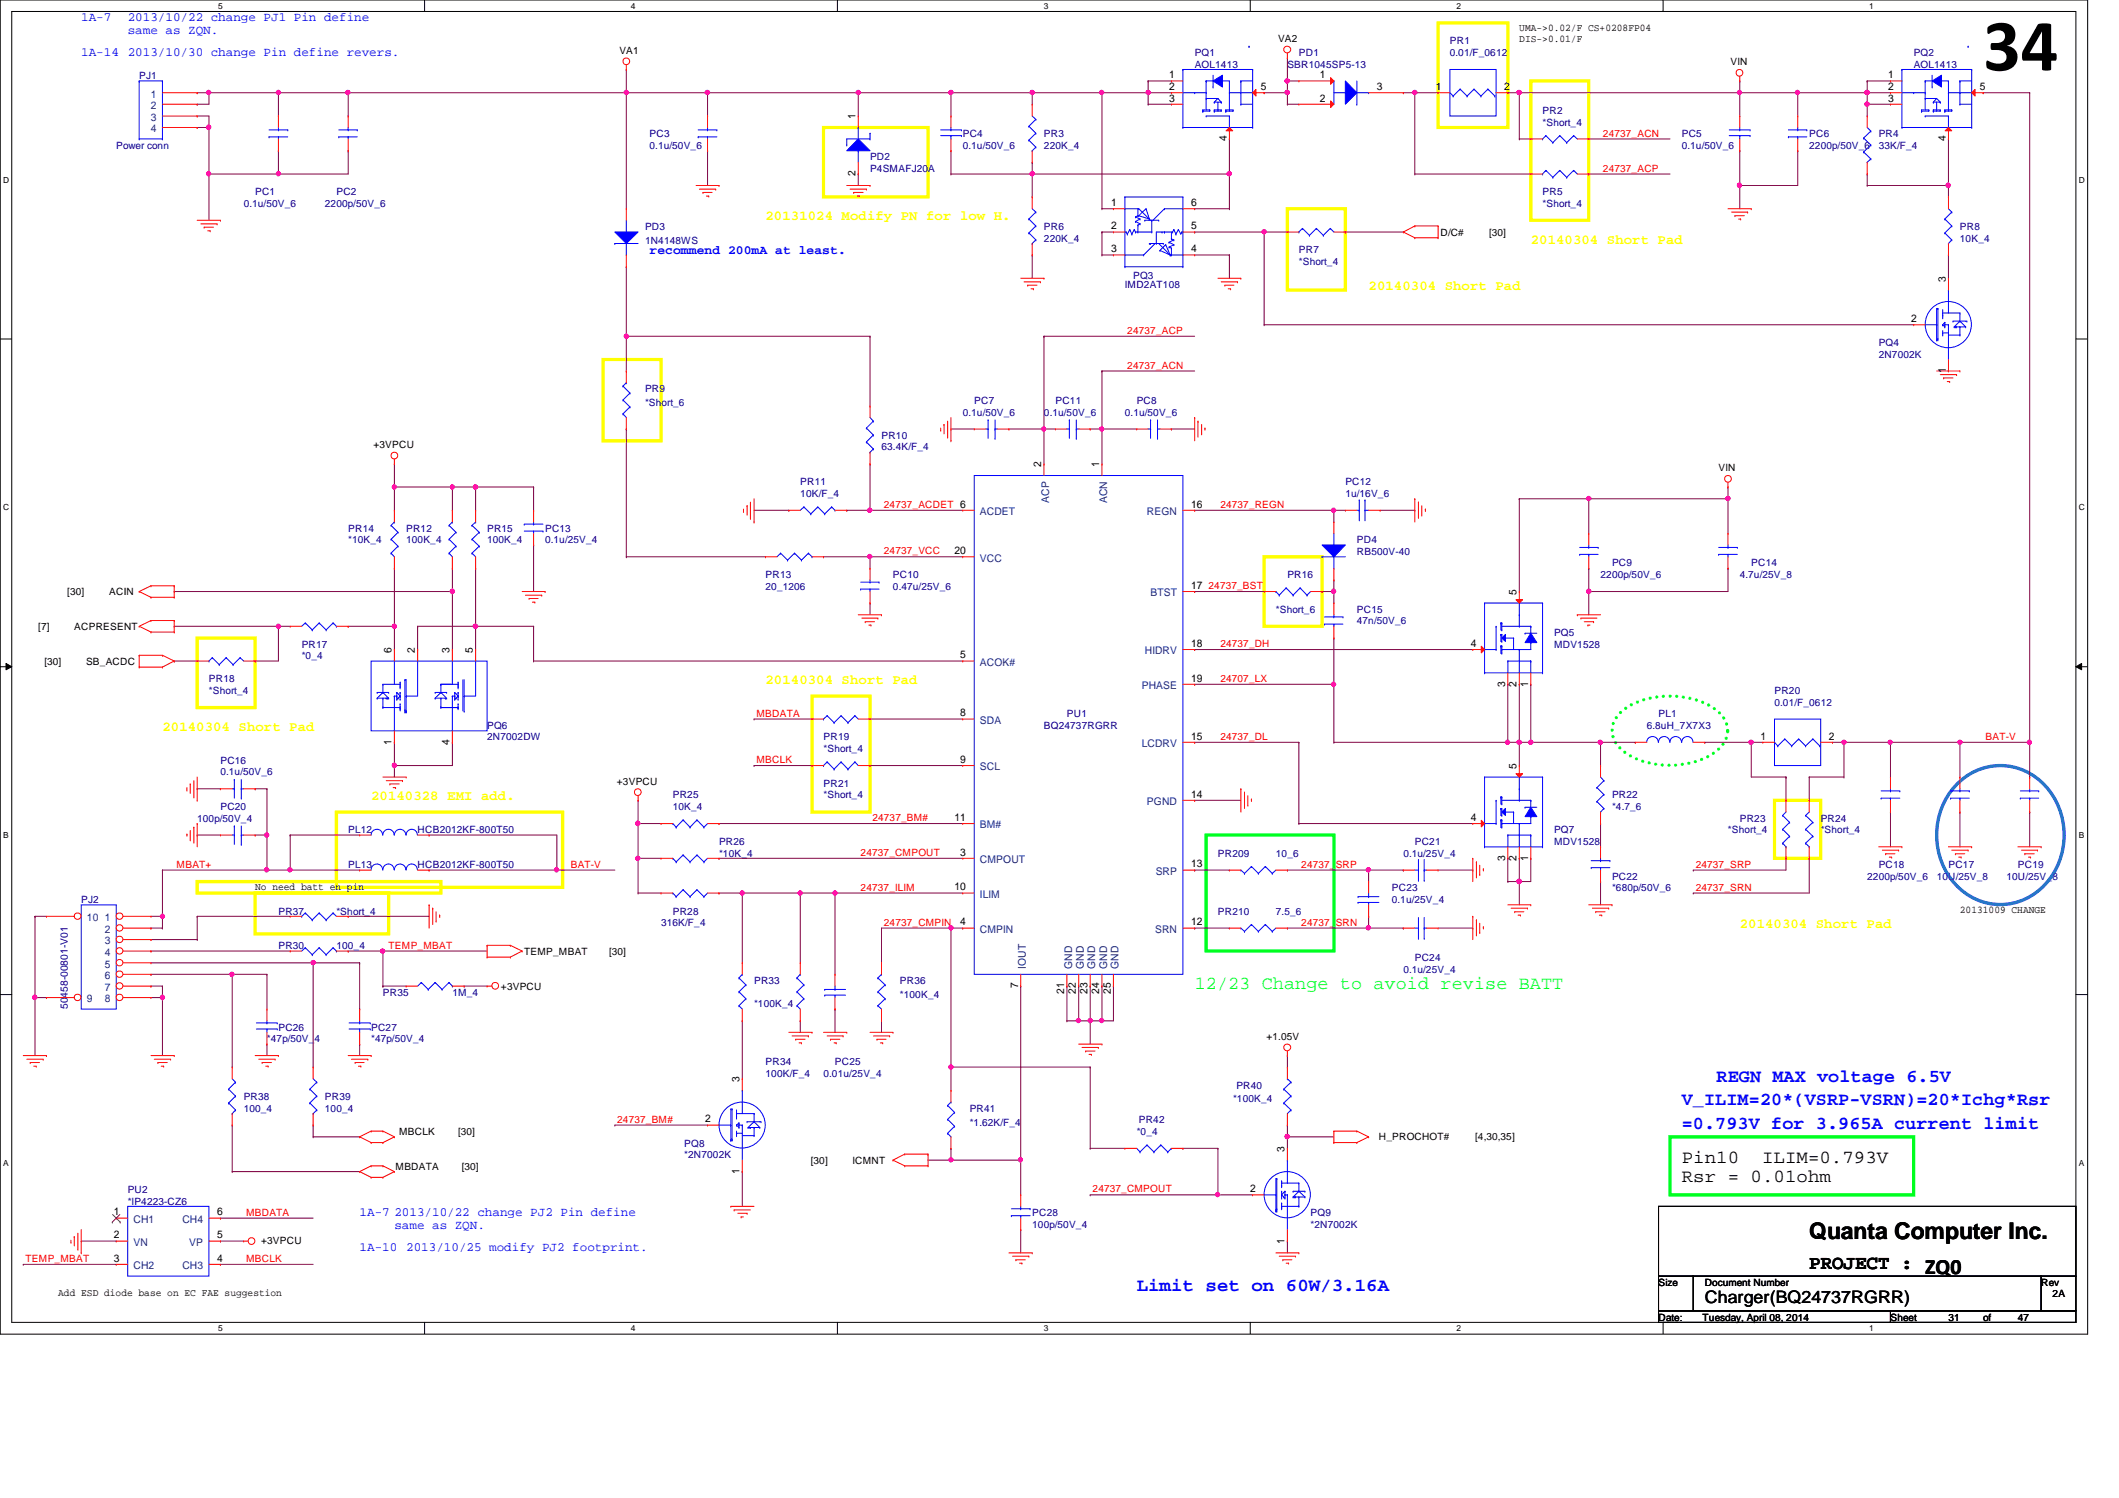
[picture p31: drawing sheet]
<svg xmlns="http://www.w3.org/2000/svg" width="297mm" height="210mm" viewBox="0 0 297 210" stroke-linecap="round" stroke-linejoin="round" font-family="sans-serif">
<defs><g id="words">
<text font-size="10.4" x="278" y="9.9">34</text>
<text font-size="3.2" x="253.6" y="173.7">Quanta Computer Inc.</text>
<text font-size="2.8" x="253.6" y="177.9">PROJECT : ZQ0</text>
<text font-size="2.6" fill="#00ff40" x="167.5" y="138.6">12/23 Change to avoid revise BATT</text>
<g font-size="2.6" fill="#00f">
<text x="235.8" y="154.9">V_ILIM=20*(VSRP-VSRN)=20*Ichg*Rsr</text>
<text x="240.6" y="151.6">REGN MAX voltage 6.5V</text>
<text x="235.8" y="158.2">=0.793V for 3.965A current limit</text>
<text x="159.3" y="180.9">Limit set on 60W/3.16A</text>
</g>
<g font-size="2.6">
<text x="235.8" y="163">Pin10</text>
<text x="235.8" y="165.6">Rsr = 0.01ohm</text>
<text x="247" y="163">ILIM=0.793V</text>
</g>
<text font-size="2.4" x="239" y="182.6">Charger(BQ24737RGRR)</text>
<g font-size="1.9" fill="#ff0">
<text x="107.3" y="30.9">20131024 Modify PN for low H.</text>
<text x="214.6" y="34.1">20140304 Short Pad</text>
<text x="191.9" y="40.6">20140304 Short Pad</text>
<text x="107.3" y="95.9">20140304 Short Pad</text>
<text x="22.8" y="102.4">20140304 Short Pad</text>
<text x="52" y="112.1">20140328 EMI add.</text>
<text x="243.9" y="130">20140304 Short Pad</text>
</g>
<g font-size="1.8" fill="#00f">
<text x="11.4" y="3">1A-7</text>
<text x="17.9" y="3">2013/10/22 change PJ1 Pin define</text>
<text x="17.9" y="4.8">same as ZQN.</text>
<text x="11.4" y="7.9">1A-14 2013/10/30 change Pin define revers.</text>
<text x="91.1" y="35.6">recommend 200mA at least.</text>
<text x="50.4" y="170.4">1A-7 2013/10/22 change PJ2 Pin define</text>
<text x="55.3" y="172.2">same as ZQN.</text>
<text x="50.4" y="175.3">1A-10 2013/10/25 modify PJ2 footprint.</text>
</g>
<g font-size="1.5">
<text x="163.9" y="11">1</text>
<text x="185" y="11">1</text>
<text x="264.7" y="11">1</text>
<text x="119.9" y="16.7" transform="rotate(-90 119.9 16.7)">1</text>
<text x="163.9" y="14.2">3</text>
<text x="163.9" y="12.6">2</text>
<text x="176.7" y="12.6">5</text>
<text x="185" y="14.2">2</text>
<text x="193" y="12.6">3</text>
<text x="201.3" y="12.6">1</text>
<text x="210.9" y="12.6">2</text>
<text x="264.7" y="14.2">3</text>
<text x="264.7" y="12.6">2</text>
<text x="277.5" y="12.6">5</text>
<text x="172" y="19.8" transform="rotate(-90 172 19.8)">4</text>
<text x="272.8" y="19.8" transform="rotate(-90 272.8 19.8)">4</text>
<text x="119.9" y="24.7" transform="rotate(-90 119.9 24.7)">2</text>
<text x="155.7" y="28.9">1</text>
<text x="167" y="28.9">6</text>
<text x="155.7" y="35.3">3</text>
<text x="155.7" y="32.1">2</text>
<text x="167" y="32.1">5</text>
<text x="167" y="35.3">4</text>
<text x="272.8" y="39.5" transform="rotate(-90 272.8 39.5)">3</text>
<text x="267.9" y="45.1">2</text>
<text x="272.8" y="52.3" transform="rotate(-90 272.8 52.3)">1</text>
<text x="146" y="65.5" transform="rotate(-90 146 65.5)">2</text>
<text x="154.1" y="65.5" transform="rotate(-90 154.1 65.5)">1</text>
<text x="167" y="71.1">16</text>
<text x="133.8" y="77.6">20</text>
<text x="167" y="82.5">17</text>
<text x="212.6" y="83.4" transform="rotate(-90 212.6 83.4)">5</text>
<text x="54.9" y="91.5" transform="rotate(-90 54.9 91.5)">6</text>
<text x="58.2" y="91.5" transform="rotate(-90 58.2 91.5)">2</text>
<text x="63" y="91.5" transform="rotate(-90 63 91.5)">3</text>
<text x="66.3" y="91.5" transform="rotate(-90 66.3 91.5)">5</text>
<text x="134.6" y="92.2">5</text>
<text x="167" y="90.6">18</text>
<text x="167" y="95.5">19</text>
<text x="206.2" y="90.6">4</text>
<text x="134.6" y="100.4">8</text>
<text x="211" y="96.2" transform="rotate(-90 211 96.2)">3</text>
<text x="212.6" y="96.2" transform="rotate(-90 212.6 96.2)">2</text>
<text x="214.2" y="96.2" transform="rotate(-90 214.2 96.2)">1</text>
<text x="54.9" y="104.4" transform="rotate(-90 54.9 104.4)">1</text>
<text x="63" y="104.4" transform="rotate(-90 63 104.4)">4</text>
<text x="134.6" y="106.9">9</text>
<text x="167" y="103.6">15</text>
<text x="212.6" y="107.7" transform="rotate(-90 212.6 107.7)">5</text>
<text x="246.8" y="103.6">1</text>
<text x="256.4" y="103.6">2</text>
<text x="167" y="111.8">14</text>
<text x="133.8" y="115">11</text>
<text x="134.6" y="119.9">3</text>
<text x="206.2" y="115">4</text>
<text x="133.8" y="124.8">10</text>
<text x="167" y="121.5">13</text>
<text x="211" y="120.6" transform="rotate(-90 211 120.6)">3</text>
<text x="212.6" y="120.6" transform="rotate(-90 212.6 120.6)">2</text>
<text x="214.2" y="120.6" transform="rotate(-90 214.2 120.6)">1</text>
<text x="134.6" y="129.7">4</text>
<text x="167" y="129.7">12</text>
<text x="142.7" y="138.5" transform="rotate(-90 142.7 138.5)">7</text>
<text x="149.2" y="139.3" transform="rotate(-90 149.2 139.3)">21</text>
<text x="150.8" y="139.3" transform="rotate(-90 150.8 139.3)">22</text>
<text x="152.4" y="139.3" transform="rotate(-90 152.4 139.3)">23</text>
<text x="154.1" y="139.3" transform="rotate(-90 154.1 139.3)">24</text>
<text x="155.7" y="139.3" transform="rotate(-90 155.7 139.3)">25</text>
<text x="103.7" y="151.6" transform="rotate(-90 103.7 151.6)">3</text>
<text x="98.8" y="157.3">2</text>
<text x="180.1" y="161.4" transform="rotate(-90 180.1 161.4)">3</text>
<text x="103.7" y="164.5" transform="rotate(-90 103.7 164.5)">1</text>
<text x="175.3" y="167">2</text>
<text x="16" y="170.3">1</text>
<text x="16" y="173.5">2</text>
<text x="30.4" y="173.5">5</text>
<text x="30.4" y="170.3">6</text>
<text x="16" y="176.8">3</text>
<text x="30.4" y="176.8">4</text>
<text x="180.1" y="174.2" transform="rotate(-90 180.1 174.2)">1</text>
</g>
<g font-size="1.5" fill="#004080">
<text x="21.2" y="13.7">1</text>
<text x="21.2" y="15.3">2</text>
<text x="21.2" y="16.9">3</text>
<text x="21.2" y="18.5">4</text>
<text x="147.1" y="70.4" transform="rotate(-90 147.1 70.4)">ACP</text>
<text x="155.2" y="70.5" transform="rotate(-90 155.2 70.5)">ACN</text>
<text x="137.4" y="72.2">ACDET</text>
<text x="160.8" y="72.2">REGN</text>
<text x="137.4" y="78.7">VCC</text>
<text x="161.3" y="83.6">BTST</text>
<text x="137.4" y="93.3">ACOK#</text>
<text x="160.5" y="91.7">HIDRV</text>
<text x="137.4" y="101.4">SDA</text>
<text x="160.1" y="96.6">PHASE</text>
<text x="137.4" y="107.9">SCL</text>
<text x="160.1" y="104.7">LCDRV</text>
<text x="160.8" y="112.8">PGND</text>
<text x="137.4" y="116.1">BM#</text>
<text x="137.4" y="120.9">CMPOUT</text>
<text x="137.4" y="125.8">ILIM</text>
<text x="162" y="122.6">SRP</text>
<text x="12.2" y="129.1">10</text>
<text x="14.7" y="129.1">1</text>
<text x="14.7" y="130.7">2</text>
<text x="137.4" y="130.7">CMPIN</text>
<text x="161.9" y="130.7">SRN</text>
<text x="14.7" y="132.3">3</text>
<text x="14.7" y="133.9">4</text>
<text x="14.7" y="135.6">5</text>
<text x="14.7" y="137.2">6</text>
<text x="143.8" y="135.7" transform="rotate(-90 143.8 135.7)">IOUT</text>
<text x="150.3" y="135.7" transform="rotate(-90 150.3 135.7)">GND</text>
<text x="151.9" y="135.7" transform="rotate(-90 151.9 135.7)">GND</text>
<text x="153.5" y="135.7" transform="rotate(-90 153.5 135.7)">GND</text>
<text x="155.2" y="135.7" transform="rotate(-90 155.2 135.7)">GND</text>
<text x="156.8" y="135.7" transform="rotate(-90 156.8 135.7)">GND</text>
<text x="12.2" y="140.5">9</text>
<text x="14.7" y="138.9">7</text>
<text x="14.7" y="140.5">8</text>
<text x="18.7" y="171.4">CH1</text>
<text x="25.6" y="171.4">CH4</text>
<text x="18.7" y="177.8">CH2</text>
<text x="18.7" y="174.6">VN</text>
<text x="25.6" y="177.8">CH3</text>
<text x="26.5" y="174.6">VP</text>
</g>
<g font-size="1.4">
<text x="179.2" y="5.9">VA2</text>
<text x="213" y="4.4">UMA-&gt;0.02/F CS+0208FP04</text>
<text x="213" y="5.8">DIS-&gt;0.01/F</text>
<text x="86.8" y="7.5">VA1</text>
<text x="242.6" y="9.1">VIN</text>
<text x="201.9" y="33">D/C#</text>
<text x="208.7" y="33">[30]</text>
<text x="52.4" y="62.8">+3VPCU</text>
<text x="240.9" y="66">VIN</text>
<text x="9.4" y="83.4">[30]</text>
<text x="15.3" y="83.4">ACIN</text>
<text x="5.4" y="88.3">[7]</text>
<text x="10.4" y="88.3">ACPRESENT</text>
<text x="6.2" y="93.2">[30]</text>
<text x="12.1" y="93.2">SB_ACDC</text>
<text x="86.5" y="109.9">+3VPCU</text>
<text x="35.8" y="124.7">No need batt en pin</text>
<text x="274.7" y="128">20131009 CHANGE</text>
<text x="73.5" y="133.8">TEMP_MBAT</text>
<text x="85.4" y="133.8">[30]</text>
<text x="70.2" y="138.7">+3VPCU</text>
<text x="177.5" y="145.7">+1.05V</text>
<text x="56" y="159">MBCLK</text>
<text x="64.2" y="159">[30]</text>
<text x="193.3" y="159.7">H_PROCHOT#</text>
<text x="206.8" y="159.7">[4,30,35]</text>
<text x="55.5" y="163.9">MBDATA</text>
<text x="64.7" y="163.9">[30]</text>
<text x="113.7" y="163.1">[30]</text>
<text x="119.5" y="163.1">ICMNT</text>
<text x="36.6" y="174.3">+3VPCU</text>
<text x="8.2" y="181.6">Add ESD diode base on EC FAE suggestion</text>
<text x="232.5" y="180.2">Size</text>
<text x="232.5" y="185">Date:</text>
<text x="238.7" y="185">Tuesday, April 08, 2014</text>
<text x="239" y="180.2">Document Number</text>
<text x="265" y="185">Sheet</text>
<text x="273.1" y="185">31</text>
<text x="278" y="185">of</text>
<text x="282.9" y="185">47</text>
<text x="286.1" y="180.2">Rev</text>
<text x="287.7" y="181.8">2A</text>
</g>
<g font-size="1.4" fill="#000080">
<text x="19.5" y="11.1">PJ1</text>
<text x="167.5" y="7.8">PQ1</text>
<text x="167.5" y="9.5">AOL1413</text>
<text x="180.5" y="9.5">SBR1045SP5-13</text>
<text x="182.1" y="7.8">PD1</text>
<text x="203.2" y="6.2">PR1</text>
<text x="203.2" y="7.8">0.01/F_0612</text>
<text x="268.3" y="7.8">PQ2</text>
<text x="268.3" y="9.5">AOL1413</text>
<text x="216.2" y="16">PR2</text>
<text x="216.2" y="17.6">*Short_4</text>
<text x="16.3" y="20.8">Power conn</text>
<text x="91.1" y="19.2">PC3</text>
<text x="91.1" y="20.8">0.1u/50V_6</text>
<text x="122" y="22.5">PD2</text>
<text x="135" y="19.2">PC4</text>
<text x="135" y="20.8">0.1u/50V_6</text>
<text x="146.3" y="19.2">PR3</text>
<text x="146.3" y="20.8">220K_4</text>
<text x="235.8" y="19.2">PC5</text>
<text x="235.8" y="20.8">0.1u/50V_6</text>
<text x="253.6" y="19.2">PC6</text>
<text x="253.6" y="20.8">2200p/50V_6</text>
<text x="263.4" y="19.2">PR4</text>
<text x="263.4" y="20.8">33K/F_4</text>
<text x="34.2" y="29">0.1u/50V_6</text>
<text x="35.8" y="27.3">PC1</text>
<text x="45.5" y="29">2200p/50V_6</text>
<text x="47.2" y="27.3">PC2</text>
<text x="122" y="24.1">P4SMAFJ20A</text>
<text x="216.2" y="27.3">PR5</text>
<text x="216.2" y="29">*Short_4</text>
<text x="90.4" y="32.2">PD3</text>
<text x="90.4" y="34.2">1N4148WS</text>
<text x="146.3" y="32.2">PR6</text>
<text x="146.3" y="33.9">220K_4</text>
<text x="182.1" y="35.5">PR7</text>
<text x="274.7" y="32.2">PR8</text>
<text x="274.7" y="33.9">10K_4</text>
<text x="157.7" y="40.3">IMD2AT108</text>
<text x="158.8" y="39">PQ3</text>
<text x="182.1" y="37.1">*Short_4</text>
<text x="263.4" y="48.5">PQ4</text>
<text x="263.4" y="50.1">2N7002K</text>
<text x="90.4" y="55">PR9</text>
<text x="90.4" y="56.9">*Short_6</text>
<text x="135" y="58.3">0.1u/50V_6</text>
<text x="136.6" y="56.6">PC7</text>
<text x="146.3" y="58.3">0.1u/50V_6</text>
<text x="148" y="56.6">PC11</text>
<text x="157.7" y="58.3">0.1u/50V_6</text>
<text x="159.3" y="56.6">PC8</text>
<text x="123.6" y="61.5">PR10</text>
<text x="123.6" y="63.1">63.4K/F_4</text>
<text x="112.2" y="68">PR11</text>
<text x="112.2" y="69.6">10K/F_4</text>
<text x="188.6" y="68">PC12</text>
<text x="188.6" y="69.6">1u/16V_6</text>
<text x="48.8" y="74.5">PR14</text>
<text x="48.8" y="76.1">*10K_4</text>
<text x="56.9" y="74.5">PR12</text>
<text x="56.9" y="76.1">100K_4</text>
<text x="68.3" y="74.5">PR15</text>
<text x="68.3" y="76.1">100K_4</text>
<text x="76.4" y="74.5">PC13</text>
<text x="76.4" y="76.1">0.1u/25V_4</text>
<text x="190.2" y="76.1">PD4</text>
<text x="190.2" y="77.7">RB500V-40</text>
<text x="107.3" y="81">PR13</text>
<text x="107.3" y="82.6">20_1206</text>
<text x="125.2" y="81">PC10</text>
<text x="125.2" y="82.6">0.47u/25V_6</text>
<text x="180.5" y="81">PR16</text>
<text x="224.4" y="81">2200p/50V_6</text>
<text x="226" y="79.4">PC9</text>
<text x="243.9" y="81">4.7u/25V_8</text>
<text x="245.5" y="79.4">PC14</text>
<text x="178.9" y="85.9">*Short_6</text>
<text x="190.2" y="85.9">PC15</text>
<text x="190.2" y="87.5">47n/50V_6</text>
<text x="217.8" y="89.1">PQ5</text>
<text x="29.3" y="95.6">PR18</text>
<text x="42.3" y="90.8">PR17</text>
<text x="42.3" y="92.4">*0_4</text>
<text x="217.8" y="90.8">MDV1528</text>
<text x="29.3" y="97.2">*Short_4</text>
<text x="149.6" y="100.5">PU1</text>
<text x="232.5" y="100.5">PL1</text>
<text x="248.7" y="97.2">PR20</text>
<text x="248.7" y="98.9">0.01/F_0612</text>
<text x="30.9" y="107">PC16</text>
<text x="68.3" y="102.1">PQ6</text>
<text x="68.3" y="103.8">2N7002DW</text>
<text x="115.4" y="103.8">PR19</text>
<text x="115.4" y="105.4">*Short_4</text>
<text x="146.3" y="102.1">BQ24737RGRR</text>
<text x="230.8" y="102.1">6.8uH_7X7X3</text>
<text x="30.9" y="113.5">PC20</text>
<text x="30.9" y="108.6">0.1u/50V_6</text>
<text x="94.3" y="111.9">PR25</text>
<text x="94.3" y="113.5">10K_4</text>
<text x="115.4" y="110.2">PR21</text>
<text x="115.4" y="111.9">*Short_4</text>
<text x="226" y="111.9">PR22</text>
<text x="226" y="113.5">*4.7_6</text>
<text x="27.6" y="115.1">100p/50V_4</text>
<text x="48.8" y="116.8">PL12</text>
<text x="58.5" y="116.8">HCB2012KF-800T50</text>
<text x="100.8" y="118.4">PR26</text>
<text x="198.3" y="118.4">PC21</text>
<text x="217.8" y="116.8">PQ7</text>
<text x="217.8" y="118.4">MDV1528</text>
<text x="242.2" y="116.8">*Short_4</text>
<text x="243.9" y="115.1">PR23</text>
<text x="255.2" y="115.1">PR24</text>
<text x="255.2" y="116.8">*Short_4</text>
<text x="48.8" y="121.6">PL13</text>
<text x="58.5" y="121.6">HCB2012KF-800T50</text>
<text x="100.8" y="120">*10K_4</text>
<text x="170.7" y="120">PR209</text>
<text x="178.9" y="120">10_6</text>
<text x="195.1" y="124.9">PC23</text>
<text x="196.7" y="120">0.1u/25V_4</text>
<text x="226" y="123.3">PC22</text>
<text x="226" y="124.9">*680p/50V_6</text>
<text x="261.7" y="123.3">2200p/50V_6</text>
<text x="263.4" y="121.6">PC18</text>
<text x="271.5" y="123.3">10U/25V_8</text>
<text x="273.1" y="121.6">PC17</text>
<text x="281.3" y="123.3">10U/25V_8</text>
<text x="282.9" y="121.6">PC19</text>
<text x="11.4" y="126.5">PJ2</text>
<text x="39" y="128.1">PR37</text>
<text x="47.2" y="128.1">*Short_4</text>
<text x="92.7" y="129.8">316K/F_4</text>
<text x="94.3" y="128.1">PR28</text>
<text x="170.7" y="128.1">PR210</text>
<text x="178.9" y="128.1">7.5_6</text>
<text x="195.1" y="126.5">0.1u/25V_4</text>
<text x="39" y="133">PR30</text>
<text x="47.2" y="133">100_4</text>
<text x="105.7" y="137.9">PR33</text>
<text x="126.2" y="137.9">PR36</text>
<text x="196.7" y="136.3">0.1u/25V_4</text>
<text x="198.3" y="134.6">PC24</text>
<text x="9.5" y="141.4" transform="rotate(-90 9.5 141.4)">50458-00801-V01</text>
<text x="53.7" y="139.5">PR35</text>
<text x="63.4" y="139.5">1M_4</text>
<text x="105.7" y="141.1">*100K_4</text>
<text x="126.2" y="139.8">*100K_4</text>
<text x="37.4" y="146">*47p/50V_4</text>
<text x="39" y="144.4">PC26</text>
<text x="52" y="144.4">PC27</text>
<text x="52" y="146">*47p/50V_4</text>
<text x="107.3" y="149.3">PR34</text>
<text x="117" y="149.3">PC25</text>
<text x="34.2" y="154.1">PR38</text>
<text x="34.2" y="155.8">100_4</text>
<text x="45.5" y="154.1">PR39</text>
<text x="45.5" y="155.8">100_4</text>
<text x="107.3" y="150.9">100K/F_4</text>
<text x="115.4" y="150.9">0.01u/25V_4</text>
<text x="135.9" y="155.8">PR41</text>
<text x="172.8" y="154.5">*100K_4</text>
<text x="173.3" y="152.5">PR40</text>
<text x="95.9" y="160.7">PQ8</text>
<text x="135.9" y="157.7">*1.62K/F_4</text>
<text x="159.3" y="159">*0_4</text>
<text x="159.6" y="157.4">PR42</text>
<text x="17.9" y="167.1">PU2</text>
<text x="95.9" y="162.3">*2N7002K</text>
<text x="17.9" y="168.8">*IP4223-CZ6</text>
<text x="144.7" y="170.4">PC28</text>
<text x="144.7" y="172">100p/50V_4</text>
<text x="183.7" y="170.4">PQ9</text>
<text x="183.7" y="172">*2N7002K</text>
</g>
<g font-size="1.4" fill="#f00">
<text x="224.7" y="19.1">24737_ACN</text>
<text x="224.7" y="24">24737_ACP</text>
<text x="158" y="46.8">24737_ACP</text>
<text x="158" y="51.6">24737_ACN</text>
<text x="123.9" y="71.2">24737_ACDET 6</text>
<text x="171.1" y="71.2">24737_REGN</text>
<text x="123.9" y="77.7">24737_VCC</text>
<text x="169.4" y="82.5">24737_BST</text>
<text x="171.1" y="90.7">24737_DH</text>
<text x="171.1" y="95.5">24707_LX</text>
<text x="106" y="100.4">MBDATA</text>
<text x="106" y="106.9">MBCLK</text>
<text x="171.1" y="103.7">24737_DL</text>
<text x="278.3" y="103.7">BAT-V</text>
<text x="120.6" y="119.9">24737_CMPOUT</text>
<text x="122.3" y="115.1">24737_BM#</text>
<text x="24.8" y="121.6">MBAT+</text>
<text x="80" y="121.6">BAT-V</text>
<text x="120.6" y="124.8">24737_ILIM</text>
<text x="182.4" y="121.6">24737_SRP</text>
<text x="237.7" y="124.8">24737_SRN</text>
<text x="237.7" y="121.6">24737_SRP</text>
<text x="123.9" y="129.7">24737_CMPIN</text>
<text x="182.4" y="129.7">24737_SRN</text>
<text x="54.5" y="132.9">TEMP_MBAT</text>
<text x="86.5" y="157.3">24737_BM#</text>
<text x="153.2" y="167.1">24737_CMPOUT</text>
<text x="34.5" y="170.3">MBDATA</text>
<text x="3.6" y="176.8">TEMP_MBAT</text>
<text x="34.5" y="176.8">MBCLK</text>
</g>
<g font-size="1.2">
<text x="30.6" y="1.2">5</text>
<text x="88.4" y="1.2">4</text>
<text x="146.3" y="1.2">3</text>
<text x="204.2" y="1.2">2</text>
<text x="262" y="1.2">1</text>
<text x=".5" y="25.6">D</text>
<text x="291.4" y="25.6">D</text>
<text x=".5" y="71.5">C</text>
<text x="291.4" y="71.5">C</text>
<text x=".5" y="117.4">B</text>
<text x="291.4" y="117.4">B</text>
<text x=".5" y="163.4">A</text>
<text x="291.4" y="163.4">A</text>
<text x="30.6" y="186.5">5</text>
<text x="88.4" y="186.5">4</text>
<text x="146.3" y="186.5">3</text>
<text x="204.2" y="186.5">2</text>
<text x="262" y="186.5">1</text>
</g>
</g></defs>
<path d="M0 0h292.6v186.9h-292.6zM1.6 1.6h289.4v183.7h-289.4z" fill="none" stroke="#000" stroke-width=".14"/>
<g fill="#fff">
<path d="M30.6 .2h.6v1.3h-.6z"/>
<path d="M30.6 185.5h.6v1.3h-.6z"/>
</g>
<path d="M59.5 0v1.6M59.5 185.3v1.6" fill="none" stroke="#000" stroke-width=".14"/>
<g fill="#fff">
<path d="M88.4 .2h.6v1.3h-.6z"/>
<path d="M88.4 185.5h.6v1.3h-.6z"/>
</g>
<path d="M117.4 0v1.6M117.4 185.3v1.6" fill="none" stroke="#000" stroke-width=".14"/>
<g fill="#fff">
<path d="M146.3 .2h.6v1.3h-.6z"/>
<path d="M146.3 185.5h.6v1.3h-.6z"/>
</g>
<path d="M175.3 0v1.6M175.3 185.3v1.6" fill="none" stroke="#000" stroke-width=".14"/>
<g fill="#fff">
<path d="M204.2 .2h.6v1.3h-.6z"/>
<path d="M204.2 185.5h.6v1.3h-.6z"/>
</g>
<path d="M233.1 0v1.6M233.1 185.3v1.6" fill="none" stroke="#000" stroke-width=".14"/>
<g fill="#fff">
<path d="M262 .2h.6v1.3h-.6z"/>
<path d="M262 185.5h.6v1.3h-.6z"/>
<path d="M.5 24.6h.8v1.3h-.8z"/>
<path d="M291.4 24.6h.8v1.3h-.8z"/>
<path d="M.5 70.4h.8v1.4h-.8z"/>
<path d="M291.4 70.4h.8v1.4h-.8z"/>
</g>
<path d="M0 47.5h1.6M291 47.5h1.6" fill="none" stroke="#000" stroke-width=".14"/>
<g fill="#fff">
<path d="M.5 116.4h.7v1.3h-.7z"/>
<path d="M291.4 116.4h.7v1.3h-.7z"/>
</g>
<path d="M0 93.4h1.6M.8 93l.8 .4-.8 .5zM291 93.4l.8-.4v.9zM291 93.4h1.6" fill="none" stroke="#000" stroke-width=".14"/>
<path d="M.8 93l.8 .4-.8 .5zM291 93.4l.8-.4v.9z" fill="#000"/>
<g fill="#fff">
<path d="M.5 162.3h.7v1.3h-.7z"/>
<path d="M291.4 162.3h.7v1.3h-.7z"/>
</g>
<path d="M0 139.4h1.6M291 139.4h1.6" fill="none" stroke="#000" stroke-width=".14"/>
<path d="M234.1 159.3h34.2v8.1h-34.2z" fill="none" stroke="#0f0" stroke-width=".47"/>
<path d="M227.3 99.7a11.1 11.1 0 0 1 9.1-2 8.2 8.2 0 0 1 5 2.6 3.2 3.2 0 0 1-.5 4.7 11.1 11.1 0 0 1-9.2 2 8.1 8.1 0 0 1-5-2.6 3.2 3.2 0 0 1 .6-4.7z" fill="none" stroke="#00ff40" stroke-width=".47" stroke-dasharray="0 .9"/>
<path d="M274.5 109.7a8.5 8.5 0 0 1 13.2 1.7 10.1 10.1 0 0 1-4.1 14.7 8.6 8.6 0 0 1-11.1-4.5 10.4 10.4 0 0 1 2-11.9z" fill="none" stroke="#0080ff" stroke-width=".47"/>
<path d="M115.4 17.9h14.7v9.7h-14.7zM201.6 3.2h9.8v14.7h-9.8zM214.6 11.3h8.1v19.6h-8.1zM180.5 29.3h8.1v11.3h-8.1zM84.5 50.4h8.2v11.4h-8.2zM177.2 78h8.1v9.8h-8.1zM27.6 89.4h8.2v9.7h-8.2zM113.8 97.5h8.2v16.3h-8.2zM47.2 113.8h31.7v10.5h-31.7zM248.7 112.1h6.5v8.2h-6.5zM27.6 123.5h34.2v1.6h-34.2zM35.8 125.1h18.7v5.8h-18.7z" fill="none" stroke="#ff0" stroke-width=".47"/>
<path d="M169.1 117h17.9v16.3h-17.9z" fill="none" stroke="#00ff40" stroke-width=".47"/>
<path d="M87.8 9.7h.1M87.8 9.7v3.3M187 104h.1M187 104h24.4" fill="none" stroke="#800040" stroke-width=".14"/>
<circle cx="211.3" cy="104" r=".3" fill="#f0f"/>
<circle cx="211.3" cy="104" r=".3" fill="none" stroke="#f0f" stroke-width=".14"/>
<path d="M213 104h.1M213 104v3.3" fill="none" stroke="#800040" stroke-width=".14"/>
<circle cx="213" cy="104" r=".31" fill="#f0f"/>
<circle cx="213" cy="104" r=".31" fill="none" stroke="#f0f" stroke-width=".14"/>
<path d="M211.4 95.9h.1M211.4 95.9v8.1M222.7 82.9h.1M222.7 82.9v3.2M211.4 104h.1M211.4 104h1.6" fill="none" stroke="#800040" stroke-width=".14"/>
<circle cx="222.7" cy="82.9" r=".31" fill="#f0f"/>
<circle cx="222.7" cy="82.9" r=".31" fill="none" stroke="#f0f" stroke-width=".14"/>
<path d="M48.8 13h50.4M87.8 13h.1M213 95.9h.1M213 95.9v8.1M214.6 95.9h.1M214.6 95.9v8.1h-1.6M213 104h.1" fill="none" stroke="#800040" stroke-width=".14"/>
<circle cx="48.8" cy="12.9" r=".3" fill="#f0f"/>
<circle cx="48.8" cy="12.9" r=".3" fill="none" stroke="#f0f" stroke-width=".14"/>
<circle cx="87.8" cy="12.9" r=".3" fill="#f0f"/>
<circle cx="87.8" cy="12.9" r=".3" fill="none" stroke="#f0f" stroke-width=".14"/>
<path d="M172.3 19.5h.1M172.3 19.5v4.9M252 21.1h.1M252 21.1v4.9M213 69.9h.1M213 69.9h9.7" fill="none" stroke="#800040" stroke-width=".14"/>
<circle cx="222.7" cy="69.8" r=".3" fill="#f0f"/>
<circle cx="222.7" cy="69.8" r=".3" fill="none" stroke="#f0f" stroke-width=".14"/>
<g fill="none" stroke="#800040" stroke-width=".14">
<path d="M99.2 13h.1M99.2 13v3.3M120.3 13h.1M120.3 13v3.3M133.3 13h.1M133.3 13v3.3M133.3 13h11.4M144.7 13h.1M144.7 13v1.6M120.3 24.4h.1M120.3 24.4v1.6M133.3 24.4h.1"/>
<path d="M133.3 21.1h.1M133.3 24.4h11.4M133.3 21.1v3.3M144.7 24.4h.1M144.7 22.7h.1M144.7 35.7h.1M144.7 22.7v4.9M144.7 35.7v3.3M172.3 24.4h.1M172.3 24.4v4.9M243.9 21.1h.1M243.9 21.1v4.9"/>
<path d="M273.1 26h.1M273.1 26v1.6"/>
</g>
<circle cx="243.8" cy="26" r=".31" fill="#f0f"/>
<circle cx="243.8" cy="26" r=".31" fill="none" stroke="#f0f" stroke-width=".14"/>
<g fill="none" stroke="#800040" stroke-width=".14">
<path d="M154.5 13h.1M154.5 13v16.3M154.5 32.5h.1M154.5 35.7h.1M154.5 29.3h.1M154.5 29.3h1.6M154.5 35.7h1.6M154.5 32.5h1.6M154.5 32.5v3.2M167.5 29.3h4.8M167.5 35.7h4.8M172.3 29.3h.1"/>
<path d="M172.3 35.7h.1M172.3 35.7v3.3M177.2 32.5h.1M177.2 32.5v13"/>
</g>
<circle cx="177.2" cy="32.5" r=".3" fill="#f0f"/>
<circle cx="177.2" cy="32.5" r=".3" fill="none" stroke="#f0f" stroke-width=".14"/>
<path d="M29.3 13h.1M29.3 13v1.6M167.5 32.5h.1M167.5 32.5h9.7M245.5 104h.1M245.5 104h1.6M274.7 104h.1M274.7 104v4.9M237.4 125.1h.1M237.4 125.1h16.2" fill="none" stroke="#800040" stroke-width=".14"/>
<circle cx="274.7" cy="104" r=".3" fill="#f0f"/>
<circle cx="274.7" cy="104" r=".3" fill="none" stroke="#f0f" stroke-width=".14"/>
<path d="M214.6 104h9.8M224.4 104h.1M265 104h.1M265 104h9.7M274.7 113.8h.1M274.7 113.8v4.9" fill="none" stroke="#800040" stroke-width=".14"/>
<circle cx="214.6" cy="104" r=".3" fill="#f0f"/>
<circle cx="214.6" cy="104" r=".3" fill="none" stroke="#f0f" stroke-width=".14"/>
<circle cx="224.3" cy="104" r=".3" fill="#f0f"/>
<circle cx="224.3" cy="104" r=".3" fill="none" stroke="#f0f" stroke-width=".14"/>
<path d="M27.6 16.3h.1M27.6 16.3h1.7M99.2 13h.1M99.2 13h21.1M242.2 68.2h.1M242.2 68.2v1.7" fill="none" stroke="#800040" stroke-width=".14"/>
<circle cx="120.3" cy="12.9" r=".3" fill="#f0f"/>
<circle cx="120.3" cy="12.9" r=".3" fill="none" stroke="#f0f" stroke-width=".14"/>
<circle cx="99.2" cy="12.9" r=".31" fill="#f0f"/>
<circle cx="99.2" cy="12.9" r=".31" fill="none" stroke="#f0f" stroke-width=".14"/>
<path d="M29.3 13h.1M29.3 13h9.7M237.4 121.9h.1M237.4 121.9h13" fill="none" stroke="#800040" stroke-width=".14"/>
<circle cx="39" cy="12.9" r=".3" fill="#f0f"/>
<circle cx="39" cy="12.9" r=".3" fill="none" stroke="#f0f" stroke-width=".14"/>
<circle cx="29.3" cy="12.9" r=".3" fill="#f0f"/>
<circle cx="29.3" cy="12.9" r=".3" fill="none" stroke="#f0f" stroke-width=".14"/>
<path d="M27.6 14.6h.1M27.6 14.6h1.7M29.3 17.9h.1M29.3 16.3v1.6M39 13h.1M39 13v3.3" fill="none" stroke="#800040" stroke-width=".14"/>
<circle cx="29.2" cy="17.8" r=".31" fill="#f0f"/>
<circle cx="29.2" cy="17.8" r=".31" fill="none" stroke="#f0f" stroke-width=".14"/>
<path d="M27.6 13h.1M27.6 13h1.7M39 13h.1M39 13h9.8M29.3 24.4h.1M29.3 24.4v6.5M39 21.1h.1M39 21.1v3.3h-9.7M213 123.5h.1M213 123.5v3.3" fill="none" stroke="#800040" stroke-width=".14"/>
<circle cx="39" cy="24.3" r=".3" fill="#f0f"/>
<circle cx="39" cy="24.3" r=".3" fill="none" stroke="#f0f" stroke-width=".14"/>
<circle cx="29.3" cy="24.3" r=".3" fill="#f0f"/>
<circle cx="29.3" cy="24.3" r=".3" fill="none" stroke="#f0f" stroke-width=".14"/>
<path d="M27.6 17.9h.1M27.6 17.9h1.7M144.7 13h.1M144.7 13h9.8" fill="none" stroke="#800040" stroke-width=".14"/>
<circle cx="154.4" cy="12.9" r=".3" fill="#f0f"/>
<circle cx="154.4" cy="12.9" r=".3" fill="none" stroke="#f0f" stroke-width=".14"/>
<circle cx="144.7" cy="12.9" r=".3" fill="#f0f"/>
<circle cx="144.7" cy="12.9" r=".3" fill="none" stroke="#f0f" stroke-width=".14"/>
<path d="M87.8 13h.1M87.8 13v16.3M252 13h.1M252 13h9.7M99.2 21.1h.1M99.2 21.1v4.9" fill="none" stroke="#800040" stroke-width=".14"/>
<circle cx="261.7" cy="12.9" r=".31" fill="#f0f"/>
<circle cx="261.7" cy="12.9" r=".31" fill="none" stroke="#f0f" stroke-width=".14"/>
<circle cx="252" cy="12.9" r=".3" fill="#f0f"/>
<circle cx="252" cy="12.9" r=".3" fill="none" stroke="#f0f" stroke-width=".14"/>
<path d="M243.9 11.3h.1M243.9 13h.1M243.9 11.3v5M144.7 24.4h.1M144.7 24.4h27.6M177.2 45.5h.1M177.2 45.5h91.1" fill="none" stroke="#800040" stroke-width=".14"/>
<circle cx="172.3" cy="24.3" r=".31" fill="#f0f"/>
<circle cx="172.3" cy="24.3" r=".31" fill="none" stroke="#f0f" stroke-width=".14"/>
<circle cx="144.7" cy="24.3" r=".3" fill="#f0f"/>
<circle cx="144.7" cy="24.3" r=".3" fill="none" stroke="#f0f" stroke-width=".14"/>
<path d="M48.8 13h.1M48.8 13v3.3M48.8 21.1h.1M48.8 21.1v3.3M243.9 26h.1M243.9 26h8.1M243.9 26v3.3M265 104h.1M265 104v4.9" fill="none" stroke="#800040" stroke-width=".14"/>
<circle cx="265" cy="104" r=".3" fill="#f0f"/>
<circle cx="265" cy="104" r=".3" fill="none" stroke="#f0f" stroke-width=".14"/>
<path d="M273.1 19.5h.1M273.1 19.5v6.5M258.5 104h.1M258.5 104h6.5M265 113.8h.1M265 113.8v4.9" fill="none" stroke="#800040" stroke-width=".14"/>
<circle cx="273.1" cy="26" r=".31" fill="#f0f"/>
<circle cx="273.1" cy="26" r=".31" fill="none" stroke="#f0f" stroke-width=".14"/>
<path d="M261.7 13h.1M261.7 13h3.3M222.7 69.9h.1M222.7 69.9v4.9M222.7 69.9h19.5M242.2 69.9h.1M242.2 69.9v4.9" fill="none" stroke="#800040" stroke-width=".14"/>
<circle cx="242.2" cy="69.8" r=".3" fill="#f0f"/>
<circle cx="242.2" cy="69.8" r=".3" fill="none" stroke="#f0f" stroke-width=".14"/>
<path d="M39 24.4h.1M39 24.4h9.8M222.7 79.6h.1M222.7 79.6v3.3M211.4 120.3h.1M211.4 120.3v3.2M213 123.5h.1M213 123.5h1.6" fill="none" stroke="#800040" stroke-width=".14"/>
<circle cx="213" cy="123.5" r=".32" fill="#f0f"/>
<circle cx="213" cy="123.5" r=".32" fill="none" stroke="#f0f" stroke-width=".14"/>
<g fill="none" stroke="#800040" stroke-width=".14">
<path d="M242.2 79.6h.1M242.2 79.6v3.3h-19.5M222.7 82.9h.1M224.4 104h.1M224.4 115.4h.1M224.4 104v3.3M224.4 115.4v3.3M245.5 104h.1M245.5 104v4.9h4.9M250.4 108.9h.1M214.6 120.3h.1M214.6 120.3v3.2"/>
<path d="M224.4 123.5h.1M224.4 123.5v3.3"/>
</g>
<circle cx="245.5" cy="104" r=".31" fill="#f0f"/>
<circle cx="245.5" cy="104" r=".31" fill="none" stroke="#f0f" stroke-width=".14"/>
<path d="M239 104h.1M239 104h6.5M253.6 108.9h4.9M256.9 104h.1M256.9 104h1.6M258.5 108.9h.1M258.5 104h.1M258.5 104v4.9" fill="none" stroke="#800040" stroke-width=".14"/>
<circle cx="258.5" cy="104" r=".3" fill="#f0f"/>
<circle cx="258.5" cy="104" r=".3" fill="none" stroke="#f0f" stroke-width=".14"/>
<path d="M32.6 136.5h.1M32.6 136.5h4.8M32.6 136.5v13M37.4 136.5h.1M37.4 136.5v4.9M43.9 159.3h.1M43.9 159.3h6.5M50.4 146.3h.1M50.4 146.3v1.6M32.6 164.2h.1M32.6 164.2h17.8" fill="none" stroke="#800040" stroke-width=".14"/>
<circle cx="32.5" cy="136.5" r=".3" fill="#f0f"/>
<circle cx="32.5" cy="136.5" r=".3" fill="none" stroke="#f0f" stroke-width=".14"/>
<g fill="none" stroke="#800040" stroke-width=".14">
<path d="M27.6 117h.1M27.6 117h3.3M35.8 117h.1M35.8 117h1.6M21.2 136.5h.1M21.2 138.2h.1M21.2 136.5h11.4M21.2 138.2h1.6M22.8 139.8h.1M22.8 139.8v8.1M32.6 157.6h.1M32.6 157.6v6.6"/>
<path d="M37.4 146.3h.1M37.4 146.3v1.6M43.9 157.6h.1M43.9 157.6v1.7"/>
</g>
<circle cx="22.8" cy="139.8" r=".31" fill="#f0f"/>
<circle cx="22.8" cy="139.8" r=".31" fill="none" stroke="#f0f" stroke-width=".14"/>
<path d="M21.2 130h.1M21.2 128.4h1.6M21.2 130h1.6M22.8 128.4h.1M22.8 130h.1M22.8 128.4v1.6" fill="none" stroke="#800040" stroke-width=".14"/>
<circle cx="22.8" cy="128.4" r=".3" fill="#f0f"/>
<circle cx="22.8" cy="128.4" r=".3" fill="none" stroke="#f0f" stroke-width=".14"/>
<path d="M4.9 128.4h.1M4.9 139.8h.1M4.9 139.8h1.6M4.9 128.4h1.6M4.9 139.8v8.1M21.2 139.8h1.6M22.8 139.8h.1M22.8 138.2h.1M22.8 138.2v1.6" fill="none" stroke="#800040" stroke-width=".14"/>
<circle cx="4.9" cy="139.8" r=".31" fill="#f0f"/>
<circle cx="4.9" cy="139.8" r=".31" fill="none" stroke="#f0f" stroke-width=".14"/>
<g fill="none" stroke="#800040" stroke-width=".14">
<path d="M29.3 17.9v6.5M29.3 24.4h.1M177.2 32.5h.1M177.2 32.5h3.3M188.6 32.5h.1M188.6 32.5h8.1M37.4 117h.1M37.4 117v4.9M4.9 128.4h.1M4.9 128.4v11.4M22.8 121.9h.1M22.8 121.9v6.5"/>
<path d="M3.3 177.2h.1M3.3 177.2h13M11.4 173.9h.1M11.4 173.9h4.9M30.9 173.9h.1M30.9 170.7h.1M30.9 177.2h.1M30.9 173.9h3.3M30.9 170.7h13M30.9 177.2h13"/>
</g>
<circle cx="37.4" cy="121.9" r=".3" fill="#f0f"/>
<circle cx="37.4" cy="121.9" r=".3" fill="none" stroke="#f0f" stroke-width=".14"/>
<circle cx="37.4" cy="117" r=".3" fill="#f0f"/>
<circle cx="37.4" cy="117" r=".3" fill="none" stroke="#f0f" stroke-width=".14"/>
<path d="M213 13h.1M213 13h30.9M27.6 110.5h.1M27.6 110.5h3.3M35.8 110.5h.1M35.8 110.5h1.6M37.4 110.5h.1M37.4 110.5v6.5M22.8 121.9h.1M22.8 121.9h14.6" fill="none" stroke="#800040" stroke-width=".14"/>
<circle cx="243.8" cy="12.9" r=".3" fill="#f0f"/>
<circle cx="243.8" cy="12.9" r=".3" fill="none" stroke="#f0f" stroke-width=".14"/>
<circle cx="213" cy="12.9" r=".31" fill="#f0f"/>
<circle cx="213" cy="12.9" r=".31" fill="none" stroke="#f0f" stroke-width=".14"/>
<path d="M198.3 13h.1M198.3 13v11.4" fill="none" stroke="#800040" stroke-width=".14"/>
<circle cx="198.3" cy="12.9" r=".3" fill="#f0f"/>
<circle cx="198.3" cy="12.9" r=".3" fill="none" stroke="#f0f" stroke-width=".14"/>
<path d="M120.3 13h.1M120.3 13h13M213 13h.1M213 19.5h.1M213 13v6.5M213 19.5h1.6M198.3 24.4h.1M198.3 24.4h16.3" fill="none" stroke="#800040" stroke-width=".14"/>
<circle cx="133.3" cy="12.9" r=".3" fill="#f0f"/>
<circle cx="133.3" cy="12.9" r=".3" fill="none" stroke="#f0f" stroke-width=".14"/>
<path d="M21.2 134.9h22.7M43.9 134.9h.1M43.9 134.9v14.6M50.4 134.9v6.5M211.4 123.5h.1M213 120.3h.1M213 120.3v3.2h-1.6M50.4 141.4h.1" fill="none" stroke="#800040" stroke-width=".14"/>
<circle cx="43.9" cy="134.9" r=".3" fill="#f0f"/>
<circle cx="43.9" cy="134.9" r=".3" fill="none" stroke="#f0f" stroke-width=".14"/>
<g fill="none" stroke="#800040" stroke-width=".14">
<path d="M187 71.5h.1M187 71.5h1.6M193.5 71.5h4.8M198.3 71.5h.1M167.5 112.1h.1M167.5 112.1h6.4M43.9 134.9h6.5M50.4 134.9h.1M149.6 138.2h.1M149.6 138.2v4.8M154.5 138.2h.1M154.5 138.2v4.8"/>
<path d="M156.1 138.2h.1M156.1 138.2v4.8M191.9 128.4h.1M191.9 128.4v1.6M149.6 143h.1M149.6 143h1.6"/>
</g>
<circle cx="154.4" cy="143" r=".3" fill="#f0f"/>
<circle cx="154.4" cy="143" r=".3" fill="none" stroke="#f0f" stroke-width=".14"/>
<path d="M151.2 138.2h.1M151.2 138.2v4.8M152.8 143h.1M152.8 143h1.7" fill="none" stroke="#800040" stroke-width=".14"/>
<circle cx="151.2" cy="143" r=".3" fill="#f0f"/>
<circle cx="151.2" cy="143" r=".3" fill="none" stroke="#f0f" stroke-width=".14"/>
<g fill="none" stroke="#800040" stroke-width=".14">
<path d="M167.5 71.5h.1M167.5 71.5h19.5M167.5 82.9h.1M167.5 91h.1M167.5 82.9h9.7M167.5 91h39M185.3 82.9h.1M185.3 82.9h1.7M187 89.4h.1M187 89.4v6.5M191.9 121.9h.1M191.9 121.9v1.6"/>
<path d="M191.9 121.9h4.8M196.7 121.9h.1M201.6 121.9h4.9M206.5 121.9h.1"/>
</g>
<circle cx="186.9" cy="95.9" r=".3" fill="#f0f"/>
<circle cx="186.9" cy="95.9" r=".3" fill="none" stroke="#f0f" stroke-width=".14"/>
<path d="M167.5 95.9h.1M167.5 95.9h19.5M187 82.9h.1M187 82.9v1.6" fill="none" stroke="#800040" stroke-width=".14"/>
<circle cx="186.9" cy="82.9" r=".31" fill="#f0f"/>
<circle cx="186.9" cy="82.9" r=".31" fill="none" stroke="#f0f" stroke-width=".14"/>
<path d="M152.8 138.2h.1M152.8 138.2v4.8" fill="none" stroke="#800040" stroke-width=".14"/>
<circle cx="152.8" cy="143" r=".3" fill="#f0f"/>
<circle cx="152.8" cy="143" r=".3" fill="none" stroke="#f0f" stroke-width=".14"/>
<path d="M187 71.5h.1M187 71.5v1.7M151.2 143h.1M151.2 143h1.6" fill="none" stroke="#800040" stroke-width=".14"/>
<circle cx="186.9" cy="71.5" r=".3" fill="#f0f"/>
<circle cx="186.9" cy="71.5" r=".3" fill="none" stroke="#f0f" stroke-width=".14"/>
<g fill="none" stroke="#800040" stroke-width=".14">
<path d="M146.3 60.1h.1M146.3 60.1h1.7M146.3 60.1v4.9M154.5 60.1h.1M154.5 60.1v4.9M154.5 60.1h4.8M187 81.3h.1M187 95.9h.1M187 81.3v1.6M187 95.9v8.1M167.5 104h.1M167.5 104h14.6"/>
<path d="M182.1 104h.1M182.1 115.4h.1M182.1 104v11.4M182.1 115.4h24.4M274.7 104h.1M274.7 104h9.8M284.5 104h.1M284.5 113.8h.1M284.5 104v4.9M284.5 113.8v4.9M191.9 130h4.8M196.7 130h.1"/>
<path d="M201.6 130h4.9M206.5 130h.1M152.8 143h.1M152.8 143v3.3M154.5 143h.1M154.5 143h1.6"/>
</g>
<circle cx="146.3" cy="60.1" r=".3" fill="#f0f"/>
<circle cx="146.3" cy="60.1" r=".3" fill="none" stroke="#f0f" stroke-width=".14"/>
<g fill="none" stroke="#800040" stroke-width=".14">
<path d="M198.3 13h.1M198.3 13h3.3M222.7 19.5h.1M222.7 19.5h11.4M222.7 24.4h.1M222.7 24.4h11.4M146.3 47.1h.1M146.3 47.1h21.2M154.5 52h.1M154.5 52h13M105.7 71.5h4.9M110.6 71.5h.1"/>
<path d="M122 65h.1M122 71.5h.1M122 71.5h13M122 65v6.5M133.3 60.1h.1M133.3 60.1h3.3M164.2 60.1h.1M164.2 60.1h3.3"/>
</g>
<circle cx="121.9" cy="71.5" r=".3" fill="#f0f"/>
<circle cx="121.9" cy="71.5" r=".3" fill="none" stroke="#f0f" stroke-width=".14"/>
<path d="M87.8 37.4h.1M87.8 37.4v9.7M87.8 47.1h.1M87.8 47.1h34.2M122 47.1h.1M122 47.1v9.8M122 78h.1M122 78v1.6M122 78h13" fill="none" stroke="#800040" stroke-width=".14"/>
<circle cx="121.9" cy="78" r=".3" fill="#f0f"/>
<circle cx="121.9" cy="78" r=".3" fill="none" stroke="#f0f" stroke-width=".14"/>
<g fill="none" stroke="#800040" stroke-width=".14">
<path d="M87.8 78h.1M87.8 78h19.5M122 84.5h.1M122 84.5v1.6M122 100.8h.1M122 107.3h.1M122 100.8h13M122 107.3h13M104.1 125.1h.1M104.1 125.1h12.9M112.2 125.1h.1M112.2 125.1v9.8"/>
<path d="M117 125.1h.1M117 125.1v11.4M123.6 130h.1M123.6 130h9.7M123.6 130v4.9M133.3 130h.1M112.2 143h.1M112.2 143v1.7M117 141.4h.1M117 141.4v3.3M123.6 143h.1M123.6 143v1.7"/>
</g>
<circle cx="112.2" cy="125.1" r=".3" fill="#f0f"/>
<circle cx="112.2" cy="125.1" r=".3" fill="none" stroke="#f0f" stroke-width=".14"/>
<circle cx="104.1" cy="125.1" r=".3" fill="#f0f"/>
<circle cx="104.1" cy="125.1" r=".3" fill="none" stroke="#f0f" stroke-width=".14"/>
<path d="M89.4 115.4h.1M89.4 112.1h.1M89.4 115.4h3.3M89.4 112.1v3.3M100.8 115.4h.1M100.8 115.4h34.2M89.4 120.3h.1M89.4 125.1h.1M89.4 120.3v4.8M89.4 125.1h3.3M117 125.1h.1M117 125.1h18" fill="none" stroke="#800040" stroke-width=".14"/>
<circle cx="117" cy="125.1" r=".3" fill="#f0f"/>
<circle cx="117" cy="125.1" r=".3" fill="none" stroke="#f0f" stroke-width=".14"/>
<g fill="none" stroke="#800040" stroke-width=".14">
<path d="M154.5 13h.1M154.5 13h6.4M160.9 11.3h.1M160.9 14.6h.1M160.9 13h.1M160.9 11.3v3.3M160.9 14.6h3.3M211.4 13h.1M211.4 13h1.6M243.9 13h.1M243.9 13h8.1M252 13h.1"/>
<path d="M252 13v3.3M261.7 11.3h.1M261.7 14.6h.1M261.7 11.3h3.3M261.7 11.3v1.7M261.7 14.6v1.7M261.7 14.6h3.3M261.7 24.4h.1M261.7 24.4v1.6M115.4 78h.1M115.4 78h6.6M213 69.9h.1"/>
<path d="M213 69.9v13M250.4 108.9h.1M250.4 108.9v3.2M253.6 108.9h.1M253.6 108.9v3.2M89.4 120.3h.1M89.4 120.3h3.3M100.8 120.3h.1M100.8 120.3h34.2M250.4 120.3h.1M250.4 120.3v1.6M253.6 120.3h.1"/>
<path d="M253.6 120.3v4.8"/>
</g>
<circle cx="160.9" cy="12.9" r=".3" fill="#f0f"/>
<circle cx="160.9" cy="12.9" r=".3" fill="none" stroke="#f0f" stroke-width=".14"/>
<path d="M160.9 13h.1M160.9 11.3h.1M160.9 13h3.3M160.9 11.3h3.3M278 13h.1M278 13h6.5M180.5 121.9h.1M180.5 121.9h11.4" fill="none" stroke="#800040" stroke-width=".14"/>
<circle cx="191.8" cy="121.9" r=".3" fill="#f0f"/>
<circle cx="191.8" cy="121.9" r=".3" fill="none" stroke="#f0f" stroke-width=".14"/>
<path d="M180.5 130h.1M180.5 130h11.4" fill="none" stroke="#800040" stroke-width=".14"/>
<circle cx="191.8" cy="130" r=".3" fill="#f0f"/>
<circle cx="191.8" cy="130" r=".3" fill="none" stroke="#f0f" stroke-width=".14"/>
<path d="M87.8 47.1h.1M87.8 47.1v4.9M105.7 100.8h.1M105.7 107.3h.1M105.7 100.8h8.1M105.7 107.3h8.1M167.5 121.9h.1M167.5 130h.1M167.5 121.9h4.8M167.5 130h4.8" fill="none" stroke="#800040" stroke-width=".14"/>
<circle cx="87.8" cy="47.1" r=".3" fill="#f0f"/>
<circle cx="87.8" cy="47.1" r=".3" fill="none" stroke="#f0f" stroke-width=".14"/>
<path d="M180.5 11.3h.1M180.5 13h.1M180.5 11.3h1.6M180.5 13v1.6M196.7 13h.1M196.7 13h1.6M87.8 60.1h.1M87.8 60.1v17.9" fill="none" stroke="#800040" stroke-width=".14"/>
<circle cx="180.4" cy="12.9" r=".31" fill="#f0f"/>
<circle cx="180.4" cy="12.9" r=".31" fill="none" stroke="#f0f" stroke-width=".14"/>
<path d="M177.2 13h.1M180.5 14.6h.1M180.5 11.3h.1M180.5 14.6h1.6M180.5 11.3v1.7h-3.3" fill="none" stroke="#800040" stroke-width=".14"/>
<circle cx="180.4" cy="11.3" r=".31" fill="#f0f"/>
<circle cx="180.4" cy="11.3" r=".31" fill="none" stroke="#f0f" stroke-width=".14"/>
<path d="M180.5 8.1h.1M180.5 8.1v3.2M284.5 13h.1M284.5 13v91" fill="none" stroke="#800040" stroke-width=".14"/>
<circle cx="284.5" cy="104" r=".3" fill="#f0f"/>
<circle cx="284.5" cy="104" r=".3" fill="none" stroke="#f0f" stroke-width=".14"/>
<path d="M261.7 13h.1M261.7 13v1.6" fill="none" stroke="#800040" stroke-width=".14"/>
<circle cx="261.7" cy="14.6" r=".31" fill="#f0f"/>
<circle cx="261.7" cy="14.6" r=".31" fill="none" stroke="#f0f" stroke-width=".14"/>
<path d="M261.7 26h.1M261.7 26h11.4M273.1 35.7h.1M273.1 35.7v3.3M154.5 52h.1M154.5 52v8.1M224.4 104h4.8M229.2 104h.1" fill="none" stroke="#800040" stroke-width=".14"/>
<circle cx="154.4" cy="60.1" r=".3" fill="#f0f"/>
<circle cx="154.4" cy="60.1" r=".3" fill="none" stroke="#f0f" stroke-width=".14"/>
<path d="M152.8 60.1h.1M152.8 60.1h1.7M89.4 115.4h.1M89.4 115.4v4.9" fill="none" stroke="#800040" stroke-width=".14"/>
<circle cx="89.4" cy="120.3" r=".3" fill="#f0f"/>
<circle cx="89.4" cy="120.3" r=".3" fill="none" stroke="#f0f" stroke-width=".14"/>
<circle cx="89.4" cy="115.4" r=".31" fill="#f0f"/>
<circle cx="89.4" cy="115.4" r=".31" fill="none" stroke="#f0f" stroke-width=".14"/>
<g fill="none" stroke="#800040" stroke-width=".14">
<path d="M146.3 47.1h.1M146.3 47.1v13h-4.9M55.3 68.2h.1M55.3 68.2h8.1M118.7 71.5h.1M118.7 71.5h3.3M141.4 60.1h.1M100.8 125.1h.1M100.8 125.1h3.3M104.1 125.1h.1M104.1 125.1v9.8M86.2 157.6h.1"/>
<path d="M86.2 157.6h13M104.1 143h.1M104.1 143v8.2M104.1 164.2h.1M104.1 164.2v4.8"/>
</g>
<circle cx="63.4" cy="68.2" r=".3" fill="#f0f"/>
<circle cx="63.4" cy="68.2" r=".3" fill="none" stroke="#f0f" stroke-width=".14"/>
<circle cx="55.3" cy="68.2" r=".3" fill="#f0f"/>
<circle cx="55.3" cy="68.2" r=".3" fill="none" stroke="#f0f" stroke-width=".14"/>
<path d="M55.3 65h.1M55.3 65v3.2M63.4 68.2h.1M63.4 68.2v3.3M66.7 87.8h.1M66.7 87.8v3.2M66.7 87.8h8.1" fill="none" stroke="#800040" stroke-width=".14"/>
<circle cx="66.7" cy="87.8" r=".31" fill="#f0f"/>
<circle cx="66.7" cy="87.8" r=".31" fill="none" stroke="#f0f" stroke-width=".14"/>
<path d="M55.3 107.3h.1M55.3 107.3h8.1" fill="none" stroke="#800040" stroke-width=".14"/>
<circle cx="55.3" cy="107.2" r=".31" fill="#f0f"/>
<circle cx="55.3" cy="107.2" r=".31" fill="none" stroke="#f0f" stroke-width=".14"/>
<path d="M66.7 68.2h.1M66.7 68.2h8.1M55.3 107.3h.1M55.3 107.3v1.6" fill="none" stroke="#800040" stroke-width=".14"/>
<circle cx="66.7" cy="68.2" r=".31" fill="#f0f"/>
<circle cx="66.7" cy="68.2" r=".31" fill="none" stroke="#f0f" stroke-width=".14"/>
<g fill="none" stroke="#800040" stroke-width=".14">
<path d="M55.3 68.2h.1M55.3 68.2v3.3M63.4 79.6h.1M63.4 79.6v3.3h-39M74.8 68.2h.1M74.8 76.4h.1M74.8 68.2v3.3M74.8 76.4v6.5M24.4 82.9h.1M55.3 87.8h.1M55.3 87.8v3.2M58.5 87.8h.1"/>
<path d="M58.5 87.8v3.2"/>
</g>
<circle cx="63.4" cy="82.9" r=".31" fill="#f0f"/>
<circle cx="63.4" cy="82.9" r=".31" fill="none" stroke="#f0f" stroke-width=".14"/>
<path d="M55.3 79.6h.1M55.3 79.6v8.2M24.4 92.6h.1M24.4 92.6h3.2M63.4 82.9h.1M63.4 82.9v8.1M74.8 87.8h.1M74.8 92.6h.1M74.8 92.6h60.2M74.8 87.8v4.8M63.4 104h.1M63.4 104v3.3" fill="none" stroke="#800040" stroke-width=".14"/>
<circle cx="55.3" cy="87.8" r=".3" fill="#f0f"/>
<circle cx="55.3" cy="87.8" r=".3" fill="none" stroke="#f0f" stroke-width=".14"/>
<path d="M66.7 68.2h.1M66.7 68.2v3.3M24.4 87.8h.1M24.4 87.8h14.6M39 87.8h.1M39 87.8v4.8" fill="none" stroke="#800040" stroke-width=".14"/>
<circle cx="39" cy="87.8" r=".3" fill="#f0f"/>
<circle cx="39" cy="87.8" r=".3" fill="none" stroke="#f0f" stroke-width=".14"/>
<g fill="none" stroke="#800040" stroke-width=".14">
<path d="M63.4 68.2h3.3M66.7 68.2h.1M66.7 79.6h.1M66.7 79.6v8.2h-8.2M35.8 92.6h.1M35.8 92.6h3.2M39 87.8h.1M39 87.8h1.7M48.8 87.8h.1M48.8 87.8h6.5M58.5 87.8h.1M55.3 104h.1"/>
<path d="M55.3 104v3.3M130.1 162.6h13M133.3 162.6h.1M143.1 172.3h.1M143.1 162.6h.1M143.1 162.6v4.8M143.1 172.3v3.3M180.5 173.9h.1M180.5 173.9v1.7"/>
</g>
<circle cx="133.3" cy="162.5" r=".3" fill="#f0f"/>
<circle cx="133.3" cy="162.5" r=".3" fill="none" stroke="#f0f" stroke-width=".14"/>
<path d="M143.1 138.2h.1M143.1 138.2v24.4" fill="none" stroke="#800040" stroke-width=".14"/>
<circle cx="143" cy="162.5" r=".3" fill="#f0f"/>
<circle cx="143" cy="162.5" r=".3" fill="none" stroke="#f0f" stroke-width=".14"/>
<path d="M180.5 159.3h.1M180.5 147.9h.1M180.5 147.9v1.6M180.5 159.3v1.6M180.5 159.3h6.5M170.7 167.4h.1M170.7 167.4h4.9" fill="none" stroke="#800040" stroke-width=".14"/>
<circle cx="180.4" cy="159.3" r=".31" fill="#f0f"/>
<circle cx="180.4" cy="159.3" r=".31" fill="none" stroke="#f0f" stroke-width=".14"/>
<path d="M133.3 149.5h.1M133.3 149.5h19.5" fill="none" stroke="#800040" stroke-width=".14"/>
<circle cx="133.3" cy="149.5" r=".3" fill="#f0f"/>
<circle cx="133.3" cy="149.5" r=".3" fill="none" stroke="#f0f" stroke-width=".14"/>
<path d="M133.3 130h.1M133.3 130v19.5M152.8 149.5h.1M152.8 149.5v11.4" fill="none" stroke="#800040" stroke-width=".14"/>
<circle cx="133.3" cy="130" r=".3" fill="#f0f"/>
<circle cx="133.3" cy="130" r=".3" fill="none" stroke="#f0f" stroke-width=".14"/>
<path d="M133.3 149.5h.1M133.3 149.5v3.3M180.5 157.6h.1M180.5 157.6v1.7M133.3 160.9h.1M133.3 160.9v1.7M152.8 167.4h.1M165.8 160.9h.1M165.8 160.9h4.9M170.7 160.9h.1M170.7 160.9v6.5h-17.9" fill="none" stroke="#800040" stroke-width=".14"/>
<circle cx="170.7" cy="167.4" r=".3" fill="#f0f"/>
<circle cx="170.7" cy="167.4" r=".3" fill="none" stroke="#f0f" stroke-width=".14"/>
<path d="M21.2 131.7h.1M21.2 131.7h6.4M53.7 138.2h.1M53.7 133.3h.1M53.7 133.3v4.9M53.7 138.2h3.2M53.7 133.3h14.6M133.3 130h1.7M135 130h.1M152.8 160.9h.1M152.8 160.9h4.9" fill="none" stroke="#800040" stroke-width=".14"/>
<circle cx="53.6" cy="133.3" r=".3" fill="#f0f"/>
<circle cx="53.6" cy="133.3" r=".3" fill="none" stroke="#f0f" stroke-width=".14"/>
<g fill="none" stroke="#800040" stroke-width=".14">
<path d="M60.2 117h.1M60.2 117h17.9v4.9M21.2 133.3h.1M21.2 133.3h19.5M27.6 128.4h.1M27.6 131.7h.1M27.6 128.4h13.1M27.6 128.4v3.3M48.8 133.3h.1M48.8 128.4h.1M48.8 133.3h4.9M48.8 128.4h11.4"/>
<path d="M60.2 121.9h.1M60.2 121.9h26M65.1 138.2h.1M65.1 138.2h3.2M78.1 121.9h.1"/>
</g>
<circle cx="78" cy="121.9" r=".3" fill="#f0f"/>
<circle cx="78" cy="121.9" r=".3" fill="none" stroke="#f0f" stroke-width=".14"/>
<path d="M40.7 117h.1M40.7 117h9.7M40.7 117v4.9M40.7 121.9h.1M40.7 121.9h9.7" fill="none" stroke="#800040" stroke-width=".14"/>
<circle cx="40.6" cy="121.9" r=".3" fill="#f0f"/>
<circle cx="40.6" cy="121.9" r=".3" fill="none" stroke="#f0f" stroke-width=".14"/>
<path d="M37.4 121.9h.1M37.4 121.9h3.3" fill="none" stroke="#800040" stroke-width=".14"/>
<g fill="none" stroke="#f00" stroke-width=".14">
<path d="M87.8 9.7h.1M87.8 9.1v.6M180.5 8.1h.1M180.5 7.5v.6M243.9 11.3h.1M243.9 10.7v.6M27.6 30.9h3.3M28.1 31.4h2.3M28.6 31.8h.1M28.6 31.8h1.3M29.1 32.3h.4M29.5 32.3h.1"/>
<path d="M30.4 31.4h.1M30.9 30.9h.1M97.6 26h3.2M98 26.5h2.3M98.5 27h.1M98.5 27h1.3M99 27.5h.4M99.4 27.5h.1M100.3 26.5h.1M100.8 26h.1M118.7 26h3.3M119.2 26.5h2.3"/>
<path d="M119.7 27h.1M119.7 27h1.3M120.1 27.5h.4M120.5 27.5h.1M121.5 26.5h.1M122 26h.1M143.1 39h3.2M143.5 39.5h2.3M144.1 40h.1M144.1 40h1.3M145.8 39.5h.1M146.3 39h.1"/>
<path d="M170.7 39h3.2M171.2 39.5h2.3M171.7 40h.1M171.7 40h1.3M173.5 39.5h.1M173.9 39h.1M196.7 32.5h.1M196.7 32.5l1.6 .8M198.3 31.7h.1M198.3 33.3h.1M198.3 31.7l-1.6 .8M198.3 31.7h3.3"/>
<path d="M198.3 33.3h3.3M201.6 31.7h.1M201.6 33.3h.1M201.6 31.7v1.6M242.2 29.3h3.3M242.7 29.7h2.3M243.2 30.2h.1M243.2 30.2h1.3M243.7 30.7h.3M244 30.7h.1M245 29.7h.1M245.5 29.3h.1"/>
<path d="M131.9 60v.3M132.3 59.5h.1M132.3 59.5v1.3M132.8 59v2.3M133.3 58.5v3.3M144.5 40.5h.4M144.9 40.5h.1M167.5 58.5h.1M167.5 58.5v3.3M167.9 59h.1M167.9 59v2.3M168.4 59.5v1.3"/>
<path d="M168.9 60h.1M168.9 60v.3M172.2 40.5h.3M172.5 40.5h.1M271.5 52h3.2M272 52.5h2.3M272.5 53h.1M272.5 53h1.3M273 53.5h.3M273.3 53.5h.1M274.3 52.5h.1M274.7 52h.1"/>
<path d="M55.3 65h.1M55.3 64.3v.7M104.2 71.7h.1M104.2 71.3v.4M104.7 70.9h.1M104.7 70.9v1.3M105.2 72.6h.1M105.2 70.4v2.2M105.7 73.2h.1M105.7 69.9v3.3M131.9 60.3h.1M132.8 61.3h.1"/>
<path d="M133.3 61.8h.1M168.4 60.8h.1M198.3 69.9h.1M198.3 69.9v3.3M198.8 70.4h.1M198.8 70.4v2.2M199.3 72.2h.1M199.3 70.9v1.3M199.8 71.3h.1M199.8 71.3v.4M242.2 68.2h.1M242.2 67.6v.6"/>
<path d="M19.5 91.8h.1M19.5 93.5h.1M19.5 82.9h.1M19.5 87.8h.1M19.5 91.8h3.3M19.5 91.8v1.7M19.5 93.5h3.3M19.5 82.9l1.7 .8M19.5 87.8l1.7 .8M21.2 82.1h.1M21.2 83.7h.1M21.2 87h.1"/>
<path d="M21.2 88.6h.1M21.2 82.1l-1.7 .8M21.2 82.1h3.2M21.2 83.7h3.2M21.2 87l-1.7 .8M21.2 87h3.2M21.2 88.6h3.2M22.8 91.8h.1M22.8 93.5h.1M22.8 91.8l1.6 .8M24.4 92.6h.1M24.4 82.1h.1"/>
<path d="M24.4 83.7h.1M24.4 87h.1M24.4 88.6h.1M24.4 92.6l-1.6 .9M24.4 82.1v1.6M24.4 87v1.6M73.2 82.9h3.2M73.7 83.4h2.2M74.2 83.9h.1M74.2 83.9h1.2M74.6 84.4h.4M75 84.4h.1"/>
<path d="M75.9 83.4h.1M76.4 82.9h.1M120.3 86.1h3.3M120.8 86.6h2.3M121.3 87.1h.1M121.3 87.1h1.3M121.8 87.6h.3M122.1 87.6h.1M123.1 86.6h.1M123.6 86.1h.1M221.1 86.1h.1M221.1 86.1h3.3"/>
<path d="M221.6 86.6h.1M221.6 86.6h2.3M222.1 87.1h1.3M222.6 87.6h.1M222.6 87.6h.3M223.4 87.1h.1M26.2 116.9h.1M26.2 110.7h.1M26.2 110.4v.3M26.2 116.9v.3M26.7 117.7h.1M26.7 109.9h.1"/>
<path d="M26.7 109.9v1.3M26.7 116.4v1.3M27.2 115.9h.1M27.2 111.7h.1M27.2 109.4v2.3M27.2 115.9v2.3M27.6 115.4h.1M27.6 112.1h.1M27.6 108.9v3.2M27.6 115.4v3.3M53.7 108.9h3.2M54.1 109.4h2.3"/>
<path d="M54.6 109.9h.1M54.6 109.9h1.4M55.1 110.4h.4M55.5 110.4h.1M56.4 109.4h.1M56.9 108.9h.1M89.4 112.1h.1M89.4 111.5v.6M173.9 110.5h.1M173.9 110.5v3.3M174.5 111h.1M174.5 111v2.3"/>
<path d="M174.9 112.8h.1M174.9 111.5v1.3M175.4 112h.1M175.4 112v.3M263.4 118.7h3.2M263.9 119.1h2.2M264.3 119.6h.1M264.3 119.6h1.3M266.1 119.1h.1M266.6 118.7h.1M273.1 118.7h3.3M273.6 119.1h2.3"/>
<path d="M274.1 119.6h.1M274.1 119.6h1.3M275.9 119.1h.1M276.4 118.7h.1M282.9 118.7h3.2M283.4 119.1h2.2M283.8 119.6h.1M283.8 119.6h1.4M285.6 119.1h.1M286.1 118.7h.1M60.2 126.8h.1M60.2 126.8v3.2"/>
<path d="M60.7 127.3h.1M60.7 127.3v2.2M61.1 129.1h.1M61.1 127.8v1.3M61.6 128.2h.1M61.6 128.2v.4M68.3 134.1h.1M68.3 132.5h.1M68.3 138.2h.1M68.3 132.5h3.2M68.3 134.1h3.2M68.3 132.5v1.6"/>
<path d="M68.3 138.2h.7M71.5 132.5h.1M71.5 134.1h.1M71.5 132.5l1.7 .8M73.2 133.3h.1M73.2 133.3l-1.7 .8M206.5 120.3h.1M206.5 128.4h.1M206.5 120.3v3.2M206.5 128.4v3.3M207 120.8h.1M207 128.9h.1"/>
<path d="M207 120.8v2.2M207 128.9v2.2M207.4 122.6h.1M207.4 130.7h.1M207.4 121.2v1.4M207.4 129.4v1.3M207.9 121.8h.1M207.9 129.9h.1M207.9 121.8v.2M207.9 129.9v.3M211.4 126.8h3.2M211.8 127.3h2.3"/>
<path d="M212.3 127.8h.1M212.3 127.8h1.3M212.8 128.2h.3M213.1 128.2h.1M214.1 127.3h.1M214.6 126.8h.1M222.7 126.8h3.3M223.2 127.3h2.3M223.7 127.8h.1M223.7 127.8h1.3M224.2 128.2h.3M224.5 128.2h.1"/>
<path d="M225.5 127.3h.1M226 126.8h.1M264.8 120.1h.4M265.2 120.1h.1M274.6 120.1h.3M274.9 120.1h.1M284.3 120.1h.3M284.6 120.1h.1M3.3 147.9h3.2M3.8 148.4h2.3M4.2 148.9h.1M4.2 148.9h1.3"/>
<path d="M4.7 149.4h.4M5.1 149.4h.1M6.1 148.4h.1M6.5 147.9h.1M21.2 147.9h3.2M21.6 148.4h2.3M22.1 148.9h.1M22.1 148.9h1.3M22.6 149.4h.3M22.9 149.4h.1M23.9 148.4h.1M24.4 147.9h.1"/>
<path d="M35.8 147.9h3.2M36.3 148.4h2.3M36.7 148.9h.1M36.7 148.9h1.4M37.3 149.4h.3M37.6 149.4h.1M38.6 148.4h.1M39 147.9h.1M48.8 147.9h3.2M49.3 148.4h2.3M49.8 148.9h.1M49.8 148.9h1.3"/>
<path d="M50.2 149.4h.4M50.4 159.3h.1M50.4 159.3l1.6 .8M50.6 149.4h.1M51.6 148.4h.1M52 158.5h.1M52 147.9h.1M52 158.5l-1.6 .8M52 158.5h1.7M53.7 158.5h.1M53.7 158.5l1.6 .8M55.3 159.3h.1"/>
<path d="M55.3 159.3l-1.6 .8M110.6 144.7h3.2M111 145.2h2.3M111.5 145.6h.1M111.5 145.6h1.4M112 146.1h.3M112.3 146.1h.1M113.3 145.2h.1M113.8 144.7h.1M115.4 144.7h3.3M115.9 145.2h2.3M116.4 145.6h.1"/>
<path d="M116.4 145.6h1.3M116.9 146.1h.3M117.2 146.1h.1M118.2 145.2h.1M118.7 144.7h.1M122 144.7h3.2M122.4 145.2h2.3M122.9 145.6h.1M122.9 145.6h1.3M123.4 146.1h.3M123.7 146.1h.1M124.7 145.2h.1"/>
<path d="M125.2 144.7h.1M151.2 146.3h3.3M151.7 146.8h2.3M152.2 147.3h.1M152.2 147.3h1.3M152.7 147.7h.3M153 147.7h.1M154 146.8h.1M154.5 146.3h.1M180.5 147.9h.1M180.5 147.3v.6M187 158.5h.1"/>
<path d="M187 158.5h3.2M187 158.5v1.6M190.2 158.5h.1M190.2 158.5l1.7 .8M191.9 159.3h.1M191.9 159.3l-1.7 .8M9.9 174.1h.1M9.9 173.8v.3M10.4 173.3h.1M10.4 173.3v1.3M10.9 175h.1M10.9 172.8v2.2"/>
<path d="M11.4 175.6h.1M11.4 172.3v3.3M34.2 173.9h.1M34.2 173.9h.6M50.4 164.2h.1M50.4 164.2l1.6 .8M52 160.1h.1M52 163.4h.1M52 165h.1M52 160.1h1.7M52 163.4l-1.6 .8M52 163.4h1.7"/>
<path d="M52 165h1.7M53.7 160.1h.1M53.7 163.4h.1M53.7 165h.1M53.7 163.4l1.6 .8M55.3 164.2h.1M55.3 164.2l-1.6 .8M102.4 169h.1M102.4 169h3.3M102.9 169.5h.1M102.9 169.5h2.3M103.4 170h1.3"/>
<path d="M103.9 170.5h.1M103.9 170.5h.3M104.7 170h.1M125.2 162.6h.1M125.2 162.6l1.6 .8M126.8 161.7h.1M126.8 163.4h.1M126.8 163.4h3.3M126.8 161.7h3.3M126.8 161.7l-1.6 .9M130.1 163.4h.1M130.1 161.7h.1"/>
<path d="M130.1 161.7v1.7M141.4 175.6h3.3M141.9 176h2.3M142.4 176.5h.1M142.4 176.5h1.3M142.9 177h.4M143.3 177h.1M144.2 176h.1M144.7 175.6h.1M178.9 175.6h3.2M179.3 176h2.3M179.8 176.5h.1"/>
<path d="M179.8 176.5h1.3M180.3 177h.3M180.6 177h.1M181.6 176h.1M182.1 175.6h.1M187 160.1h.1M187 160.1h3.2M190.2 160.1h.1"/>
<circle cx="87.8" cy="8.6" r=".47"/>
<circle cx="180.4" cy="6.9" r=".48"/>
<circle cx="243.8" cy="10.2" r=".47"/>
<circle cx="55.3" cy="63.8" r=".47"/>
<circle cx="242.2" cy="67.1" r=".47"/>
<circle cx="89.4" cy="111" r=".47"/>
<circle cx="69.4" cy="138.1" r=".47"/>
<circle cx="180.4" cy="146.8" r=".48"/>
<circle cx="35.3" cy="173.9" r=".47"/>
</g>
<path d="M232.5 169h58.5v9.8h-58.5zM232.5 178.8h4.9v4.9h-4.9zM237.4 178.8h48.7v4.9h-48.7zM286.1 178.8h4.9v4.9h-4.9zM232.5 183.7h32.5v1.6h-32.5zM265 183.7h26v1.6h-26z" fill="none" stroke="#000" stroke-width=".14"/>
<path d="M120.3 19.5l1.7 1.6h-3.3z" fill="#00f"/>
<g fill="none" stroke="#00f" stroke-width=".14">
<path d="M37.7 19.2h.1M37.7 18.2h2.6M37.7 19.2h2.6M39 19.2h.1M39 18.2h.1M39 17.9v.3M39 19.2v.3M40.3 18.2h.1M120.3 19.5l1.7 1.6h-3.3zM120.3 17.9h.1M120.3 17.9v1.6M122 19.5h.1"/>
<path d="M122 18.7h.1M122 19.5h-3.3v.8M122 18.7v.8M118.7 20.3h.1M120.3 21.1h.1M120.3 21.1v1.6M216.2 24.4h.1M216.7 23.9h.1M216.7 23.9l1 .9M216.7 23.9l-.5 .5M217.7 24.8h.1M218.6 23.9h.1"/>
<path d="M218.6 23.9l1 .9M218.6 23.9l-.9 .9M219.6 24.8h.1M220.6 23.9h.1M220.6 23.9l.5 .5M220.6 23.9l-1 .9M269.9 45.5h1.6M271.5 47.6h.1M271.5 45.5h.1M271.6 43.2h.1M271.6 47.5h.1M271.6 47.6h.1"/>
<path d="M271.6 43.2h-.1v4.4M271.6 43.2v4.4M272.3 43.9h.1M272.3 44.2h.1M272.3 44.5h.1M272.3 46.7h.1M272.3 46.9h.1M272.3 45.5h.1M272.3 43.9h2.4M272.3 43.4v1.1M272.3 46.3v.6M272.3 46.7h.8"/>
<path d="M272.3 45.5l.3 .3M272.6 45.5h.1M272.6 45.8h.1M272.6 45.2h.1M272.6 45.5h.5M272.6 45.2v.6M272.6 45.2l-.3 .3M273.1 45.5h.1M273.1 40.6h.1M273.1 40.6v3.3M273.1 45.5v4.9M273.1 46.9h1.6"/>
<path d="M273.8 45h.1M273.8 45h1.9M273.9 45.8h.1M273.9 45.8h1.6M274.1 45.8h.1M274.3 45.8h.1M274.7 46.9h.1M274.7 45.8h.1M274.7 43.9h.1M274.7 45h.1M274.7 43.9v1.1M274.7 45.8v1.1"/>
<path d="M274.7 45l.8 .8M274.7 45l-.8 .8M275.5 45.8h.1M275.7 45h.1M221.4 77.7h.1M221.4 76.7h2.6M221.4 77.7h2.6M222.7 77.7h.1M222.7 76.7h.1M222.7 76.4v.3M222.7 77.7v.3M224 76.7h.1"/>
<path d="M52 92.6h16.3v9.8h-16.3zM52.9 97.8h.1M52.9 97h.1M52.9 97.8h1.6M52.9 97h1.6M53.7 97.8h.1M53.7 95.9h.1M53.7 97h.1M53.7 99.1h.1M53.7 95.9h2.4M53.7 95.9v1.1M53.7 97.8v1.3"/>
<path d="M53.7 97l-.8 .8M53.7 97l.8 .8M53.7 99.1h2.4M54.1 97.8h.1M54.3 97.8h.1M54.5 97.8h.1M54.5 97h.1M55.3 97.5h.1M55.3 92.6h.1M55.3 92.6v3.3M55.3 97.5v4.9M55.3 97.5h.3"/>
<path d="M55.6 98h.1M55.6 97h.1M55.6 97.5h.1M55.6 97l.5 .5M55.6 97v1M55.8 97.8h.1M56.1 95.9h.1M56.1 97.5h.1M56.1 97h.1M56.1 98h.1M56.1 98.6h.1M56.1 99.3h.1"/>
<path d="M56.1 95.6h.1M56.1 96.2h.1M56.1 96.4h.1M56.1 99.1h.1M56.1 99.5h.1M56.1 97.5l-.5 .5M56.1 95.6v.8M56.1 97v1M56.1 98.6v.9M56.8 95.2h.1M56.8 99.5h.1M56.8 99.8h.1"/>
<path d="M56.8 95.2h.1v4.6M56.8 95.2v4.6M56.9 99.7h.1M56.9 97.5h.1M56.9 99.8h.1M58.5 92.6h.1M58.5 92.6v4.9h-1.6M61 97h.1M61 97.8h.1M61 97.8h1.4M61 97h1.6M61.8 95.9h.1"/>
<path d="M61.8 99.1h.1M61.8 97h.1M61.8 97.8h.1M61.8 95.9h2.4M61.8 99.1h2.4M61.8 97l.8 .8M61.8 95.9v1.1M61.8 97.8v1.3M61.8 97l-.8 .8M62.4 97.8h.1M62.6 97h.1M62.6 97.8h.1"/>
<path d="M63.4 92.6h.1M63.4 97.5h.1M63.4 97.5h.4M63.4 92.6v3.3M63.4 97.5v4.9M63.8 97.5h.1M63.8 97h.1M63.8 98h.1M63.8 97v1M63.8 97l.4 .5M63.9 97.8h.1M64.2 98h.1"/>
<path d="M64.2 96.4h.1M64.2 97.5h.1M64.2 95.6h.1M64.2 99.3h.1M64.2 98.6h.1M64.2 99.1h.1M64.2 96.2h.1M64.2 97h.1M64.2 95.9h.1M64.2 97.5l-.4 .5M64.2 95.6v.8M64.2 97v1"/>
<path d="M64.2 98.6v.7M64.9 99.5h.1M64.9 95.2v4.3M65.1 99.7h.1M65.1 97.5h.1M65.1 95.2v4.5M66.7 92.6h.1M66.7 92.6v4.9h-1.6M11.4 126.8h4.9v14.6h-4.9z"/>
<circle cx="273.1" cy="45.5" r="3.2"/>
</g>
<g fill="none" stroke="#f00" stroke-width=".14">
<path d="M39 16.3h.1M39 16.3v1.6M39 19.5v1.6M120.3 16.3h.1M120.3 16.3v1.6M39 21.1h.1M120.3 24.4h.1M120.3 22.7v1.7M214.6 24.4h.1M214.6 24.4h1.6M221.1 24.4h1.6M222.7 24.4h.1"/>
<path d="M273.1 39h.1M273.1 39v1.6M268.3 45.5h.1M268.3 45.5h1.6M273.1 52h.1M273.1 50.4v1.6M222.7 79.6h.1M222.7 74.8h.1M222.7 74.8v1.6M222.7 78v1.6M55.3 91h.1M55.3 91v1.6"/>
<path d="M58.5 91h.1M58.5 91v1.6M63.4 91h.1M63.4 91v1.6M66.7 91h.1M66.7 91v1.6M55.3 104h.1M55.3 102.4v1.6M63.4 104h.1M63.4 102.4v1.6"/>
</g>
<circle cx="16.8" cy="128.4" r=".46" fill="#fff"/>
<g fill="none" stroke="#f00" stroke-width=".14">
<path d="M17.3 128.4h3.9M21.2 128.4h.1"/>
<circle cx="16.8" cy="128.4" r=".46"/>
</g>
<circle cx="16.8" cy="130" r=".46" fill="#fff"/>
<g fill="none" stroke="#f00" stroke-width=".14">
<path d="M17.3 130h3.9M21.2 130h.1"/>
<circle cx="16.8" cy="130" r=".46"/>
</g>
<circle cx="16.8" cy="131.6" r=".46" fill="#fff"/>
<g fill="none" stroke="#f00" stroke-width=".14">
<path d="M17.3 131.7h3.9M21.2 131.7h.1"/>
<circle cx="16.8" cy="131.6" r=".46"/>
</g>
<circle cx="16.8" cy="133.2" r=".46" fill="#fff"/>
<g fill="none" stroke="#f00" stroke-width=".14">
<path d="M17.3 133.3h3.9M21.2 133.3h.1"/>
<circle cx="16.8" cy="133.2" r=".46"/>
</g>
<circle cx="16.8" cy="134.9" r=".46" fill="#fff"/>
<g fill="none" stroke="#f00" stroke-width=".14">
<path d="M17.3 134.9h3.9M21.2 134.9h.1"/>
<circle cx="16.8" cy="134.9" r=".46"/>
</g>
<circle cx="16.8" cy="136.5" r=".46" fill="#fff"/>
<g fill="none" stroke="#f00" stroke-width=".14">
<path d="M17.3 136.5h3.9M21.2 136.5h.1"/>
<circle cx="16.8" cy="136.5" r=".46"/>
</g>
<circle cx="16.8" cy="138.1" r=".46" fill="#fff"/>
<g fill="none" stroke="#f00" stroke-width=".14">
<path d="M17.3 138.2h3.9M21.2 138.2h.1"/>
<circle cx="16.8" cy="138.1" r=".46"/>
</g>
<circle cx="16.8" cy="139.8" r=".46" fill="#fff"/>
<g fill="none" stroke="#f00" stroke-width=".14">
<path d="M17.3 139.8h3.9M21.2 139.8h.1"/>
<circle cx="16.8" cy="139.8" r=".46"/>
</g>
<circle cx="10.9" cy="139.8" r=".46" fill="#fff"/>
<g fill="none" stroke="#f00" stroke-width=".14">
<path d="M6.5 139.8h.1M6.5 139.8h3.9"/>
<circle cx="10.9" cy="139.8" r=".46"/>
</g>
<circle cx="10.9" cy="128.4" r=".46" fill="#fff"/>
<g fill="none" stroke="#f00" stroke-width=".14">
<path d="M188.6 71.5h.1M188.6 71.5h1.6M191.9 71.5h1.6M193.5 71.5h.1M6.5 128.4h.1M6.5 128.4h3.9"/>
<circle cx="10.9" cy="128.4" r=".46"/>
</g>
<path d="M190.2 71.5h.3M190.5 71.5h.1M190.5 70.1h.1M190.5 70.1v2.9M191.3 70.1h.1M191.3 71.5h.1M191.3 71.5h.6M191.3 70.1v2.9" fill="none" stroke="#00f" stroke-width=".14"/>
<path d="M188.6 11.3l1.6 1.7-1.6 1.6z" fill="#00f"/>
<path d="M187 11.3h.1M187 13h1.6M187 11.3v3.3M188.6 11.3l1.6 1.7-1.6 1.6zM188.6 13h.1M190.2 14.6h.1M190.2 11.3v3.3M190.2 13h1.7M191.9 13h.1" fill="none" stroke="#00f" stroke-width=".14"/>
<path d="M186.5 14.1l.5 .5-.5 .5z" fill="#f00"/>
<path d="M182.1 14.6h.1M182.1 14.6h4.9M186.5 14.1l.5 .5-.5 .5z" fill="none" stroke="#f00" stroke-width=".14"/>
<path d="M186.5 10.9l.5 .4-.5 .5z" fill="#f00"/>
<g fill="none" stroke="#f00" stroke-width=".14">
<path d="M99.2 16.3h.1M99.2 16.3v1.6M99.2 19.5v1.6M144.7 14.6h.1M144.7 14.6v1.7M182.1 11.3h.1M182.1 11.3h4.9M186.5 10.9l.5 .4-.5 .5zM191.9 13h4.8M196.7 13h.1M261.7 16.3h.1M261.7 16.3v1.6"/>
<path d="M99.2 21.1h.1M144.7 22.7h.1M144.7 21.1v1.6M261.7 24.4h.1M261.7 22.7v1.7M66.7 79.6h.1M66.7 71.5h.1M66.7 71.5v1.7M66.7 78v1.6M250.4 112.1h.1M250.4 112.1v1.7M250.4 118.7v1.6"/>
<path d="M40.7 133.3h.1M40.7 133.3h1.6M47.2 133.3h1.6M48.8 133.3h.1M50.4 121.9h.1M50.4 121.9h1.6M58.5 121.9h1.7M60.2 121.9h.1M172.3 121.9h.1M172.3 130h.1M172.3 121.9h1.6M172.3 130h1.6"/>
<path d="M178.9 121.9h1.6M178.9 130h1.6M180.5 121.9h.1M180.5 130h.1M191.9 128.4h.1M191.9 123.5h.1M191.9 123.5v1.6M191.9 126.8v1.6M250.4 120.3h.1M133.3 152.8h.1M133.3 152.8v1.6M133.3 159.3v1.6"/>
<path d="M16.3 177.2h.1M16.3 170.7h.1M16.3 173.9h.1M16.3 173.9h1.6M16.3 177.2h1.6M16.3 170.7h1.6M29.3 173.9h1.6M29.3 177.2h1.6M29.3 170.7h1.6M30.9 173.9h.1M30.9 177.2h.1M30.9 170.7h.1"/>
<path d="M133.3 160.9h.1"/>
</g>
<g fill="none" stroke="#00f" stroke-width=".14">
<path d="M97.9 19.2h.1M97.9 18.2h2.6M97.9 19.2h2.6M99.2 19.2h.1M99.2 18.2h.1M99.2 17.9v.3M99.2 19.2v.3M100.5 18.2h.1M144.2 17.7h.1M144.2 19.6h.1M144.2 17.7l1 1M144.2 19.6l1 1"/>
<path d="M144.7 16.3l.5 .4M145.2 16.7h.1M145.2 18.7h.1M145.2 16.7l-1 1M145.2 18.7l-1 .9M261.2 19.3h.1M261.2 19.3l1.1 1M261.7 17.9l.6 .5M262.3 18.4h.1M262.3 18.4l-1.1 .9M144.7 21.1h.1M145.2 20.6h.1"/>
<path d="M145.2 20.6l-.5 .5M261.2 21.3h.1M261.2 21.3l1.1 1M261.7 22.7h.1M262.3 20.3h.1M262.3 22.3h.1M262.3 20.3l-1.1 1M262.3 22.3l-.6 .4M66.2 77.5h.1M66.2 75.6h.1M66.2 73.6h.1M66.2 77.5l.5 .5"/>
<path d="M66.2 75.6l1 .9M66.2 73.6l1 1M66.7 73.2h.1M66.7 73.2l-.5 .4M67.2 76.5h.1M67.2 74.6h.1M67.2 76.5l-1 1M67.2 74.6l-1 1M249.9 114.3h.1M249.9 116.2h.1M249.9 118.2h.1M249.9 114.3l1 .9"/>
<path d="M249.9 116.2l1 1M249.9 118.2l.5 .5M250.4 118.7h.1M250.4 113.8l-.5 .5M250.9 115.2h.1M250.9 117.2h.1M250.9 115.2l-1 1M250.9 117.2l-1 1M42.8 132.8h.1M42.8 132.8l-.5 .5M42.8 132.8l1 1M43.8 133.8h.1"/>
<path d="M44.7 132.8h.1M44.7 132.8l-.9 1M44.7 132.8l1 1M45.7 133.8h.1M46.7 132.8h.1M46.7 132.8l-1 1M46.7 132.8l.5 .5M47.2 133.3h.1M53.6 121.9a.8 .8 0 0 0-.8-.8 .8 .8 0 0 0-.8 .8M55.2 121.9a.78 .78 0 0 0-.8-.8 .78 .78 0 0 0-.7 .8M56.9 121.9a.81 .81 0 0 0-.8-.8 .81 .81 0 0 0-.8 .8M58.5 121.9a.78 .78 0 0 0-.8-.8 .78 .78 0 0 0-.8 .8"/>
<path d="M173.9 121.9h.1M173.9 130h.1M173.9 121.9l.6 .5M173.9 130l.6 .5M174.5 122.4h.1M174.5 130.5h.1M175.4 121.4h.1M175.4 129.5h.1M175.4 121.4l1 1M175.4 121.4l-.9 1M175.4 129.5l1 1M175.4 129.5l-.9 1"/>
<path d="M176.4 122.4h.1M176.4 130.5h.1M177.4 121.4h.1M177.4 129.5h.1M177.4 121.4l.9 1M177.4 121.4l-1 1M177.4 129.5l.9 1M177.4 129.5l-1 1M178.3 122.4h.1M178.3 130.5h.1M178.9 121.9l-.6 .5M178.9 130l-.6 .5"/>
<path d="M190.4 125.6h.1M190.4 126.4h.1M190.4 125.6h2.9M190.4 126.4h2.9M191.9 126.4h.1M191.9 125.6h.1M191.9 125.1v.5M191.9 126.4v.4M132.8 158.8h.1M132.8 156.8h.1M132.8 154.9h.1M132.8 158.8l.5 .5"/>
<path d="M132.8 156.8l1 1M132.8 154.9l1 1M133.3 154.4h.1M133.3 154.4l-.5 .5M133.8 157.8h.1M133.8 155.9h.1M133.8 157.8l-1 1M133.8 155.9l-1 .9M17.9 169h11.4v9.8h-11.4z"/>
</g>
<path d="M15.7 171.2h.1M15.8 170.2l1 1M16.8 170.2l-1.1 1M16.8 171.2h.1" fill="none" stroke="#804000" stroke-width=".14"/>
<path d="M214.6 113.1l.8 1.3h-1.6z" fill="#00f"/>
<path d="M214.6 113.1l.8 1.3h-1.6z" fill="none" stroke="#00f" stroke-width=".14"/>
<path d="M210.5 113.8l.5-.5v1z" fill="#00f"/>
<g fill="none" stroke="#00f" stroke-width=".14">
<path d="M208.1 108.9h.1M208.1 118.7h.1M208.1 118.7h8.1M208.1 108.9h8.1M208.1 108.9v9.8M208.1 115.4h1.6M209.7 112.1h.1M209.7 115.4h.1M209.7 112.1v3.3M210.4 114.9h.1M210.4 113.3h.1M210.4 111.7h.1"/>
<path d="M210.4 111.7v.9h.1M210.4 113.3v1h.1M210.4 114.9v1h.1M210.5 113.8l.5-.5v1zM210.5 115.9h.1M210.5 114.9h.1M210.5 114.3h.1M210.5 113.3h.1M210.5 112.6h.1M210.5 111.7h.1M210.5 115.4h.1M210.5 111.7v.9"/>
<path d="M210.5 113.3v1M210.5 114.9v1M210.5 112.1h4.1M211 113.8h.1M211 113.8h1.2M211.4 117h.1M211.4 117v1.7M211.4 117h3.2M212.2 113.8h.1M212.2 113.8v1.6M213 110.5h.1M213 112.1h.1"/>
<path d="M213 117h.1M213 115.4h.1M213 108.9v3.2M213 115.4v3.3M213.8 113.1h.1M213.8 113.1h1.6M214.6 114.4h.1M214.6 112.1h.1M214.6 117h.1M214.6 112.1v1M214.6 114.4v1h-4.1M214.6 117v1.7"/>
<path d="M216.2 118.7h.1M216.2 108.9h.1M216.2 108.9v9.8"/>
</g>
<path d="M211.4 118.7v1.6M211.4 120.3h.1" fill="none" stroke="#f00" stroke-width=".14"/>
<path d="M212.5 108.4h.9l-.4 .5z" fill="#f00"/>
<path d="M212.5 108.4h.9l-.4 .5zM213 107.3h.1M213 107.3v1.6M213 118.7v1.6M213 120.3h.1" fill="none" stroke="#f00" stroke-width=".14"/>
<path d="M207.6 114.9l.5 .5-.5 .5z" fill="#f00"/>
<g fill="none" stroke="#f00" stroke-width=".14">
<path d="M242.2 74.8h.1M242.2 79.6h.1M242.2 74.8v1.6M242.2 78v1.6M177.2 82.9h.1M177.2 82.9h1.7M183.7 82.9h1.6M185.3 82.9h.1M113.8 100.8h.1M113.8 100.8h1.6M120.3 100.8h1.7M122 100.8h.1"/>
<path d="M206.5 115.4h.1M206.5 115.4h1.6M207.6 114.9l.5 .5-.5 .5zM214.6 118.7v1.6M40.7 128.4h.1M40.7 128.4h1.6M47.2 128.4h1.6M48.8 128.4h.1M214.6 120.3h.1M37.4 141.4h.1M37.4 146.3h.1M37.4 141.4v1.6"/>
<path d="M37.4 144.7v1.6M157.7 160.9h.1M157.7 160.9h1.6M164.2 160.9h1.6M165.8 160.9h.1"/>
</g>
<g fill="none" stroke="#00f" stroke-width=".14">
<path d="M240.9 77.7h.1M240.9 77.7h2.6M240.9 76.7h2.6M242.2 76.7h.1M242.2 77.7h.1M242.2 76.4v.3M242.2 77.7v.3M243.5 76.7h.1M178.9 82.9h.1M178.9 82.9l.4 .5M179.3 83.4h.1M180.3 82.4h.1"/>
<path d="M180.3 82.4l1 1M180.3 82.4l-1 1M181.3 83.4h.1M182.2 82.4h.1M182.2 82.4l1 1M182.2 82.4l-.9 1M183.2 83.4h.1M183.7 82.9l-.5 .5M115.4 100.8h.1M115.9 100.3h.1M115.9 100.3l1 1M115.9 100.3l-.5 .5"/>
<path d="M116.9 101.3h.1M117.9 100.3h.1M117.9 100.3l1 1M117.9 100.3l-1 1M118.9 101.3h.1M119.8 100.3h.1M119.8 100.3l.5 .5M119.8 100.3l-.9 1M42.3 128.4h.1M42.8 127.9h.1M42.8 127.9l1 1M42.8 127.9l-.5 .5"/>
<path d="M43.8 128.9h.1M44.7 127.9h.1M44.7 127.9l1 1M44.7 127.9l-.9 1M45.7 128.9h.1M46.7 127.9h.1M46.7 127.9l.5 .5M46.7 127.9l-1 1M35.9 144.2h3M35.9 143.3h3M37.4 143.3h.1M37.4 144.2h.1"/>
<path d="M37.4 143v.3M37.4 144.2v.5M38.9 144.2h.1M38.9 143.3h.1M159.3 160.9l.5 .5M159.8 161.4h.1M160.8 160.4h.1M160.8 160.4l-1 1M160.8 160.4l1 1M161.8 161.4h.1M162.7 160.4h.1M162.7 160.4l-.9 1"/>
<path d="M162.7 160.4l1 1M163.7 161.4h.1M164.2 160.9h.1M164.2 160.9l-.5 .5"/>
</g>
<path d="M185.3 76.4h3.3l-1.6 1.6z" fill="#00f"/>
<path d="M185.3 76.4h3.3l-1.6 1.6zM185.3 78h.1M185.3 78h3.3M187 76.4h.1M187 79.6h.1M187 74.8v1.6M187 78v1.6" fill="none" stroke="#00f" stroke-width=".14"/>
<path d="M187 73.2h.1M187 73.2v1.6M187 79.6v1.7M187 81.3h.1" fill="none" stroke="#f00" stroke-width=".14"/>
<path d="M270.8 11.3l1.4-.8v1.7z" fill="#00f"/>
<g fill="none" stroke="#00f" stroke-width=".14">
<path d="M266.6 9.7h.1M266.6 17.9h.1M266.6 9.7h9.8M266.6 9.7v8.2M266.6 17.9h9.8M266.6 13h3.3M268.3 13h.1M269.4 15.6h.1M269.4 15.4h.1M269.4 15.4h1M269.4 15.4v.2M269.9 16.3h.1"/>
<path d="M269.9 11.3h.1M269.9 13.8h.1M269.9 13h.1M269.9 16.3h3.2M269.9 11.3h.9M269.9 11.3v4.1M269.9 13.8h1.6M270.4 15.4h.1M270.4 15.4v.2h-1M270.8 11.3l1.4-.8v1.7zM270.8 12.2h.1M270.8 10.5v1.7"/>
<path d="M271 15.6h.1M271 15.4h.1M271 14.3h.1M271 15.4h1M271 15.4v.2M271 14.3h1M271.5 15.4h.1M271.5 13.8l-.5 .5M271.5 13.8l.5 .5M271.5 14.3v1.1M272 15.4h.1M272 14.3h.1"/>
<path d="M272 15.4v.2h-1M272.2 11.3h.1M272.2 11.3h.9v4.1M272.6 15.6h.1M272.6 15.4h.1M272.6 15.4h1M272.6 15.4v.2M273.1 15.4h.1M273.1 13h.1M273.1 16.3h.1M273.1 16.3v1.6M273.1 13h3.3"/>
<path d="M273.6 15.4h.1M273.6 15.4v.2h-1M274.7 14.6h.1M274.7 11.3h.1M274.7 13h.1M274.7 11.3h1.7M274.7 14.6h1.7M274.7 11.3v3.3M275.9 6.5h.1M275.9 6.5v.1M276.4 9.7h.1M276.4 17.9h.1"/>
<path d="M276.4 9.7v8.2"/>
</g>
<path d="M265 14.6h.1M265 14.6h1.6" fill="none" stroke="#f00" stroke-width=".14"/>
<path d="M276.9 12.5v1l-.5-.5z" fill="#f00"/>
<path d="M265 13h.1M265 13h1.6M276.4 13h1.6M276.9 12.5v1l-.5-.5zM278 13h.1" fill="none" stroke="#f00" stroke-width=".14"/>
<path d="M273.1 17.9l.5 .4h-.9z" fill="#f00"/>
<path d="M265 11.3h.1M265 11.3h1.6M273.1 17.9l.5 .4h-.9zM273.1 19.5h.1M273.1 17.9v1.6M87.8 52h.1M87.8 52v1.6M87.8 58.5v1.6M87.8 60.1h.1" fill="none" stroke="#f00" stroke-width=".14"/>
<path d="M87.3 58h.1M87.3 56h.1M87.3 54.1h.1M87.3 58l.5 .5M87.3 56l1 1M87.3 54.1l1 1M87.8 53.6h.1M87.8 53.6l-.5 .5M88.3 57h.1M88.3 55.1h.1M88.3 57l-1 1M88.3 55.1l-1 .9" fill="none" stroke="#00f" stroke-width=".14"/>
<path d="M214.6 88.7l.8 1.3h-1.6z" fill="#00f"/>
<path d="M214.6 88.7l.8 1.3h-1.6z" fill="none" stroke="#00f" stroke-width=".14"/>
<path d="M210.5 89.4l.5-.5v1z" fill="#00f"/>
<g fill="none" stroke="#00f" stroke-width=".14">
<path d="M208.1 84.5h.1M208.1 94.3h.1M208.1 94.3h8.1M208.1 84.5h8.1M208.1 84.5v9.8M208.1 91h1.6M209.7 87.8h.1M209.7 91h.1M209.7 87.8v3.2M210.4 90.5h.1M210.4 88.9h.1M210.4 87.3h.1"/>
<path d="M210.4 87.3v1h.1M210.4 88.9v1h.1M210.4 90.5v1h.1M210.5 89.4l.5-.5v1zM210.5 91.5h.1M210.5 90.5h.1M210.5 89.9h.1M210.5 88.9h.1M210.5 88.3h.1M210.5 87.3h.1M210.5 91h.1M210.5 87.3v1"/>
<path d="M210.5 88.9v1M210.5 90.5v1M210.5 87.8h4.1M211 89.4h.1M211 89.4h1.2M211.4 92.6h.1M211.4 92.6v1.7M211.4 92.6h3.2M212.2 89.4h.1M212.2 89.4v1.6M213 86.1h.1M213 87.8h.1"/>
<path d="M213 92.6h.1M213 91h.1M213 84.5v3.3M213 91v3.3M213.8 88.7h.1M213.8 88.7h1.6M214.6 90h.1M214.6 87.8h.1M214.6 92.6h.1M214.6 87.8v.9M214.6 90v1h-4.1M214.6 92.6v1.7"/>
<path d="M216.2 94.3h.1M216.2 84.5h.1M216.2 84.5v9.8"/>
</g>
<path d="M211.4 95.9h.1M211.4 94.3v1.6" fill="none" stroke="#f00" stroke-width=".14"/>
<path d="M212.5 84h.9l-.4 .5z" fill="#f00"/>
<path d="M212.5 84h.9l-.4 .5zM213 82.9h.1M213 95.9h.1M213 82.9v1.6M213 94.3v1.6" fill="none" stroke="#f00" stroke-width=".14"/>
<path d="M207.6 90.6l.5 .4-.5 .5z" fill="#f00"/>
<g fill="none" stroke="#f00" stroke-width=".14">
<path d="M252 16.3h.1M252 16.3v1.6M252 19.5v1.6M144.7 27.6h.1M144.7 35.7h.1M144.7 27.6v1.7M144.7 34.1v1.6M156.1 35.7h.1M156.1 32.5h.1M156.1 29.3h.1M156.1 35.7h1.6M156.1 32.5h1.6"/>
<path d="M156.1 29.3h1.6M165.8 35.7h1.7M165.8 32.5h1.7M165.8 29.3h1.7M167.5 29.3h.1M167.5 32.5h.1M167.5 35.7h.1M252 21.1h.1M273.1 27.6h.1M273.1 35.7h.1M273.1 27.6v1.7M273.1 34.1v1.6"/>
<path d="M55.3 79.6h.1M55.3 71.5h.1M55.3 71.5v1.7M55.3 78v1.6M107.3 78h.1M107.3 78h1.6M113.8 78h1.6M115.4 78h.1M135 71.5h.1M135 78h.1M135 78h1.6M135 71.5h1.6"/>
<path d="M146.3 65h.1M146.3 65v1.6M148 60.1h.1M148 60.1h1.6M151.2 60.1h1.6M152.8 60.1h.1M154.5 65h.1M154.5 65v1.6M165.8 71.5h1.7M167.5 71.5h.1M135 92.6h.1M135 92.6h1.6"/>
<path d="M165.8 91h1.7M165.8 82.9h1.7M165.8 95.9h1.7M167.5 82.9h.1M167.5 91h.1M167.5 95.9h.1M206.5 91h.1M206.5 91h1.6M207.6 90.6l.5 .4-.5 .5zM214.6 95.9h.1M214.6 94.3v1.6M30.9 117h.1"/>
<path d="M30.9 117h1.7M34.2 117h1.6M35.8 117h.1M113.8 107.3h.1M113.8 107.3h1.6M120.3 107.3h1.7M122 107.3h.1M135 107.3h.1M135 100.8h.1M135 115.4h.1M135 107.3h1.6M135 100.8h1.6"/>
<path d="M135 115.4h1.6M165.8 112.1h1.7M165.8 104h1.7M167.5 112.1h.1M167.5 104h.1M224.4 118.7h.1M224.4 118.7v1.6M229.2 104h.1M229.2 104h1.6M237.4 104h1.6M239 104h.1M253.6 112.1h.1"/>
<path d="M253.6 112.1v1.7M253.6 118.7v1.6M265 113.8h.1M265 108.9h.1M265 108.9v1.6M265 112.1v1.7M117 136.5h.1M117 136.5v1.7M117 139.8v1.6M135 130h.1M135 120.3h.1M135 125.1h.1"/>
<path d="M135 130h1.6M135 120.3h1.6M135 125.1h1.6M143.1 138.2h.1M143.1 136.5v1.7M149.6 138.2h.1M149.6 136.5v1.7M151.2 138.2h.1M151.2 136.5v1.7M152.8 138.2h.1M152.8 136.5v1.7M154.5 138.2h.1"/>
<path d="M154.5 136.5v1.7M156.1 138.2h.1M156.1 136.5v1.7M165.8 130h1.7M165.8 121.9h1.7M167.5 121.9h.1M167.5 130h.1M224.4 123.5h.1M224.4 121.9v1.6M253.6 120.3h.1M32.6 149.5h.1M32.6 157.6h.1"/>
<path d="M32.6 149.5v1.7M32.6 156v1.6M117 141.4h.1M180.5 157.6h.1M180.5 149.5h.1M180.5 149.5v1.7M180.5 156v1.6"/>
</g>
<g fill="none" stroke="#00f" stroke-width=".14">
<path d="M250.7 19.2h.1M250.7 18.2h2.6M250.7 19.2h2.6M252 19.2h.1M252 18.2h.1M252 17.9v.3M252 19.2v.3M253.3 18.2h.1M144.2 30.7h.1M144.2 32.6h.1M144.2 30.7l1 1M144.2 32.6l1 1"/>
<path d="M144.7 34.1h.1M144.7 29.3l.5 .4M145.2 29.7h.1M145.2 31.7h.1M145.2 33.6h.1M145.2 29.7l-1 1M145.2 31.7l-1 .9M145.2 33.6l-.5 .5M157.7 35.7h.1M157.7 29.3h.1M157.7 37.4h.1M157.7 27.6h.1"/>
<path d="M157.7 32.5h.2M157.7 35.7h2.6M157.7 29.3h1.9M157.7 37.4h8.1M157.7 27.6v9.8M157.7 27.6h8.1M157.9 32.5h.1M157.9 32.5l.1 .3M158 32.8h.1M158.4 32.2h.1M158.4 32.2l-.4 .6M158.4 32.2l.3 .6"/>
<path d="M158.7 32.8h.1M159 32.2h.1M159 32.2l-.3 .6M159 32.2l.2 .3M159.2 32.5h.1M159.2 30.4h.1M159.2 31h.1M159.2 32.5h2.3M159.2 30.4l.6 .3M159.2 31l.6 .4M159.5 30.2h.1M159.5 31.5h.1"/>
<path d="M159.5 32.5h.1M159.5 29.3v.9M159.5 31.5v1M159.5 30.2l-.3 .2M159.6 29.3h.1M159.6 30.2h.1M159.6 29.3l1.7 1.6M159.6 30.2l1.5 .5M159.8 30.7h.1M159.8 31.4h.1M159.8 30.7l-.6 .3M159.8 31.4l-.3 .1"/>
<path d="M160.3 35.7h.1M160.5 30.9h.1M160.5 30.9h1.9M160.7 29.3h.1M160.7 29.3l-1.1 .9M160.7 29.3l.4 1.4M161.1 34.1h.1M161.1 30.7h.1M161.1 34.1h2M161.3 34.1h.1M161.5 32.5h.1M161.5 30.9h.1"/>
<path d="M161.5 30.9v1.6M161.9 34.1l-1.6 1.6M162.1 34.1h.1M162.4 30.9h.1M162.4 34.1l1.6 1.6M162.6 35.1h.1M162.6 35.1l1.4 .6M162.9 32.5h.1M163.1 34.1h.1M163.2 32.5h.1M163.2 29.3h.1M163.2 29.3h2.6"/>
<path d="M163.2 29.3l-1.6 1.6M163.4 34.3h.1M163.4 34.3l-.8 .8M163.4 34.3l.6 1.4M163.9 34h.1M163.9 34.6h.1M163.9 34l.6 .3M163.9 34.6l.3 .2M164 35.7h.1M164 35.7h1.8M164.2 33.5h.1M164.2 34.8h.1"/>
<path d="M164.2 35.7h.1M164.2 32.5v1M164.2 34.8v.9M164.2 33.5l.3 .1M164.4 32.5h.1M164.4 32.5h-2.3v1.6M164.5 32.2h.1M164.5 33.6h.1M164.5 34.3h.1M164.5 32.2l.3 .6M164.5 32.2l-.1 .3M164.5 33.6l-.6 .4"/>
<path d="M164.5 34.3l-.6 .3M164.8 32.8h.1M165.2 32.2h.1M165.2 32.2l-.4 .6M165.2 32.2l.3 .6 .2-.3M165.7 32.5h.1M165.8 35.7h.1M165.8 29.3h.1M165.8 37.4h.1M165.8 27.6h.1M165.8 27.6v9.8M272.6 30.7h.1"/>
<path d="M272.6 32.6h.1M272.6 30.7l1 1M272.6 32.6l1 1M273.1 34.1h.1M273.1 29.3l.5 .4M273.6 29.7h.1M273.6 31.7h.1M273.6 33.6h.1M273.6 29.7l-1 1M273.6 31.7l-1 .9M273.6 33.6l-.5 .5M149.9 58.8h.1"/>
<path d="M149.9 58.8v2.6M150.9 58.8v2.6M54.8 77.5h.1M54.8 75.6h.1M54.8 73.6h.1M54.8 77.5l.5 .5M54.8 75.6l1 .9M54.8 73.6l1 1M55.3 73.2h.1M55.3 73.2l-.5 .4M55.8 76.5h.1M55.8 74.6h.1"/>
<path d="M55.8 76.5l-1 1M55.8 74.6l-1 1M109.4 77.5h.1M109.4 77.5l-.5 .5M109.4 77.5l1 1M110.4 78.5h.1M111.4 77.5h.1M111.4 77.5l-1 1M111.4 77.5l.9 1M112.3 78.5h.1M113.3 77.5h.1M113.3 77.5l-1 1"/>
<path d="M113.3 77.5l.5 .5M113.8 78h.1M136.6 66.6h29.2v69.9h-29.2zM149.6 60.1h.3M149.9 60.1h.1M150.9 61.4h.1M150.9 60.1h.1M150.9 60.1h.3M32.6 117h.2M32.8 117h.1M32.8 115.7h.1M32.8 115.7v2.6"/>
<path d="M33.8 118.3h.1M33.8 117h.1M33.8 117h.4M33.8 115.7v2.6M115.4 107.3h.1M115.9 106.8h.1M115.9 106.8l1 1M115.9 106.8l-.5 .5M116.9 107.8h.1M117.9 106.8h.1M117.9 106.8l1 1M117.9 106.8l-1 1"/>
<path d="M118.9 107.8h.1M119.8 106.8h.1M119.8 106.8l.5 .5M119.8 106.8l-.9 1M230.8 104a.8 .8 0 0 1 .8-.8 .8 .8 0 0 1 .8 .8M232.5 104a.78 .78 0 0 1 .8-.8 .78 .78 0 0 1 .8 .8M234.1 104a.8 .8 0 0 1 .8-.8 .8 .8 0 0 1 .8 .8M235.8 104a.78 .78 0 0 1 .7-.8 .78 .78 0 0 1 .8 .8M253.1 114.3h.1M253.1 116.2h.1M253.1 118.2h.1M253.1 114.3l1 .9"/>
<path d="M253.1 116.2l1 1M253.1 118.2l.5 .5M253.6 118.7h.1M253.6 113.8l-.5 .5M254.1 115.2h.1M254.1 117.2h.1M254.1 115.2l-1 1M254.1 117.2l-1 1M263.7 111.8h.1M263.7 110.8h2.6M263.7 111.8h2.6M265 111.8h.1"/>
<path d="M265 110.8h.1M265 110.5v.3M265 111.8v.3M266.3 110.8h.1M115.6 138.6h.1M115.6 139.4h.1M115.6 138.6h2.9M115.6 139.4h2.9M117 139.4h.1M117 138.6h.1M117 138.2v.4M117 139.4v.4"/>
<path d="M223.1 121.6h.1M223.1 121.6h2.6M223.1 120.6h2.6M224.4 120.6h.1M224.4 121.6h.1M224.4 120.3v.3M224.4 121.6v.3M225.7 120.6h.1M32 152.6h.1M32 154.6h.1M32 152.6l1 1M32 154.6l1 .9"/>
<path d="M32.6 156h.1M32.6 151.2l.4 .4M33 151.6h.1M33 153.6h.1M33 155.5h.1M33 151.6l-1 1M33 153.6l-1 1M33 155.5l-.4 .5M180 154.6h.1M180 152.6h.1M180 154.6l1 .9M180 152.6l1 1"/>
<path d="M180.5 151.2h.1M180.5 151.2l.5 .4M181 155.5h.1M181 153.6h.1M181 151.6h.1M181 155.5l-.5 .5M181 153.6l-1 1M181 151.6l-1 1"/>
</g>
<path d="M86.2 32.5h3.2l-1.6 1.6z" fill="#00f"/>
<g fill="none" stroke="#00f" stroke-width=".14">
<path d="M19.5 11.3h.1M19.5 19.5h.1M19.5 11.3h3.3M19.5 11.3v8.2M19.5 19.5h3.3M22.8 19.5h.1M22.8 11.3h.1M22.8 11.3v8.2M47.5 19.2h.1M47.5 18.2h2.6M47.5 19.2h2.6M48.8 19.2h.1"/>
<path d="M48.8 18.2h.1M48.8 17.9v.3M48.8 19.2v.3M50.1 18.2h.1M131.9 18.2h2.9M131.9 19h2.9M133.3 18.2h.1M133.3 19h.1M133.3 17.9v.3M133.3 19v.5M134.8 19h.1M134.8 18.2h.1"/>
<path d="M203.2 9.7h6.5v6.6h-6.5zM203.2 13l.5 .5M203.7 13.5h.1M204.7 12.5h.1M204.7 12.5l-1 1M204.7 12.5l1 1M205.7 13.5h.1M206.6 12.5h.1M206.6 12.5l-.9 1M206.6 12.5l1 1M207.6 13.5h.1M208.6 12.5h.1"/>
<path d="M208.6 12.5l-1 1M208.6 12.5l.9 1M209.5 13.5h.1M216.2 19.5h.1M216.7 19h.1M216.7 19l1 1M216.7 19l-.5 .5M217.7 20h.1M218.6 19h.1M218.6 19l1 1M218.6 19l-.9 1M219.6 20h.1"/>
<path d="M220.6 19h.1M220.6 19l.5 .5M220.6 19l-1 1M242.4 18.2h2.9M242.4 19h2.9M243.9 18.2h.1M243.9 19h.1M243.9 17.9v.3M243.9 19v.5M245.3 19h.1M245.3 18.2h.1M86.2 32.5h3.2l-1.6 1.6z"/>
<path d="M86.2 34.1h.1M86.2 34.1h3.2M87.8 32.5h.1M87.8 35.7h.1M87.8 30.9v1.6M87.8 34.1v1.6M182.1 32.5h.1M182.6 32h.1M182.6 32l1 1M182.6 32l-.5 .5M183.6 33h.1M184.5 32h.1"/>
<path d="M184.5 32l1 1M184.5 32l-.9 1M185.5 33h.1M186.5 32h.1M186.5 32l.5 .5M186.5 32l-1 1M121.5 60h.1M121.5 60l.9 1M122 58.5l.4 .5M122.4 59h.1M122.4 59l-.9 1M138.5 58.8h.1"/>
<path d="M138.5 58.8v2.6M139.5 58.8v2.6M161.3 58.8h.1M161.3 58.8v2.6M162.3 58.8v2.6M62.9 77.5h.1M62.9 75.6h.1M62.9 73.6h.1M62.9 77.5l.5 .5M62.9 75.6l1 .9M62.9 73.6l1 1M63.4 73.2h.1"/>
<path d="M63.4 73.2l-.5 .4M63.9 76.5h.1M63.9 74.6h.1M63.9 76.5l-1 1M63.9 74.6l-1 1M112.7 71h.1M112.7 71l-.5 .5M112.7 71l1 1M113.7 72h.1M114.6 71h.1M114.6 71l-.9 1M114.6 71l1 1"/>
<path d="M115.6 72h.1M116.6 71h.1M116.6 71l-1 1M116.6 71l.4 .5M117 71.5h.1M121.5 61.9h.1M121.5 61.9l.9 1M122 63.4h.1M122.4 61h.1M122.4 62.9h.1M122.4 61l-.9 .9M122.4 62.9l-.4 .5"/>
<path d="M138.2 60.1h.3M138.5 60.1h.1M139.5 61.4h.1M139.5 60.1h.1M139.5 60.1h.3M160.9 60.1h.4M161.3 60.1h.1M162.3 61.4h.1M162.3 60.1h.1M162.3 60.1h.3M120.6 82.5h.1M120.6 81.6h2.6"/>
<path d="M120.6 82.5h2.6M122 82.5h.1M122 81.6h.1M122 81.3v.3M122 82.5v.4M123.2 81.6h.1M185.7 87.5h.1M185.7 86.4h2.6M185.7 87.5h2.6M187 87.5h.1M187 86.4h.1M187 86.1v.3"/>
<path d="M187 87.5v.3M188.3 86.4h.1M32.6 110.5h.2M32.8 109.2h.1M32.8 110.5h.1M32.8 109.2v2.6M33.8 110.5h.1M33.8 111.8h.1M33.8 110.5h.4M33.8 109.2v2.6M52 117a.8 .8 0 0 1 .8-.8 .8 .8 0 0 1 .8 .8M53.7 117a.78 .78 0 0 1 .8-.8 .78 .78 0 0 1 .7 .8"/>
<path d="M55.3 117a.8 .8 0 0 1 .8-.8 .8 .8 0 0 1 .8 .8M56.9 117a.78 .78 0 0 1 .8-.8 .78 .78 0 0 1 .8 .8M94.3 115.4h.1M94.3 115.4l.5 .5M94.8 115.9h.1M95.8 119.8h.1M95.8 114.9h.1M95.8 119.8l.9 1M95.8 119.8l-1 1M95.8 114.9l.9 1M95.8 114.9l-1 1M96.7 115.9h.1"/>
<path d="M97.7 119.8h.1M97.7 114.9h.1M97.7 119.8l1 1M97.7 119.8l-1 1M97.7 114.9l1 1M97.7 114.9l-1 1M98.7 115.9h.1M99.2 115.4l-.5 .5M223.9 110.4h.1M223.9 112.3h.1M223.9 110.4l.9 .9M223.9 112.3l.9 1"/>
<path d="M224.4 113.8h.1M224.4 108.9l.4 .5M224.8 109.4h.1M224.8 111.3h.1M224.8 113.3h.1M224.8 109.4l-.9 1M224.8 111.3l-.9 1M224.8 113.3l-.4 .5M248.7 100.8h6.5v6.5h-6.5zM248.7 104l.5 .5M249.2 104.5h.1M250.2 103.5h.1"/>
<path d="M250.2 103.5l-1 1M250.2 103.5l1 1M251.2 104.5h.1M252.1 103.5h.1M252.1 103.5l-.9 1M252.1 103.5l1 1M253.1 104.5h.1M254.1 103.5h.1M254.1 103.5l-1 1M254.1 103.5l1 1M255.1 104.5h.1M283.2 111.8h.1"/>
<path d="M283.2 111.8h2.6M283.2 110.8h2.6M284.5 110.8h.1M284.5 111.8h.1M284.5 110.5v.3M284.5 111.8v.3M285.8 110.8h.1M59.1 137.7h.1M59.1 137.7l-.6 .5M59.1 137.7l.9 .9M60 138.6h.1M61 137.7h.1"/>
<path d="M61 137.7l-1 .9M61 137.7l1 .9M62 138.6h.1M62.9 137.7h.1M62.9 137.7l-.9 .9M62.9 137.7l.5 .5M63.4 138.2h.1M94.3 120.3h.1M94.3 125.1h.1M94.3 120.3l.5 .5M94.3 125.1l.5 .5M94.8 120.8h.1"/>
<path d="M94.8 125.6h.1M95.8 124.7h.1M95.8 124.7l.9 .9M95.8 124.7l-1 .9M96.7 120.8h.1M96.7 125.6h.1M97.7 124.7h.1M97.7 124.7l1 .9M97.7 124.7l-1 .9M98.7 120.8h.1M98.7 125.6h.1M99.2 120.3l-.5 .5"/>
<path d="M99.2 125.1l-.5 .5M103.6 139h.1M103.6 137h.1M103.6 139l1 1M103.6 137l1 1M104.1 136.5h.1M104.1 136.5l-.5 .5M104.6 140h.1M104.6 138h.1M104.6 140l-1 .9M104.6 138l-1 1M111.7 139h.1"/>
<path d="M111.7 137h.1M111.7 139l1 1M111.7 137l1 1M112.2 136.5h.1M112.2 136.5l-.5 .5M112.7 140h.1M112.7 138h.1M112.7 140l-1 .9M112.7 138l-1 1M123.1 139h.1M123.1 137h.1M123.1 139l1 1"/>
<path d="M123.1 137l1 1M123.6 136.5h.1M123.6 136.5l-.5 .5M124.1 140h.1M124.1 138h.1M124.1 140l-1 .9M124.1 138l-1 1M198.3 130h.5M198.3 121.9h.5M198.8 131.5h.1M198.8 130h.1M198.8 123.4h.1"/>
<path d="M198.8 121.9h.1M198.8 120.4v3M198.8 128.6v2.9M199.6 130h.1M199.6 131.5h.1M199.6 121.9h.1M199.6 123.4h.1M199.6 130h.4M199.6 120.4v3M199.6 128.6v2.9M199.6 121.9h.4M43.4 152.6h.1"/>
<path d="M43.4 154.6h.1M43.4 152.6l1 1M43.4 154.6l1 .9M43.9 156h.1M43.9 151.2l.5 .4M44.4 151.6h.1M44.4 153.6h.1M44.4 155.5h.1M44.4 151.6l-1 1M44.4 153.6l-1 1M44.4 155.5l-.5 .5M48.9 144.2h3"/>
<path d="M48.9 143.3h3M50.4 143.3h.1M50.4 144.2h.1M50.4 143v.3M50.4 144.2v.5M51.9 144.2h.1M51.9 143.3h.1M100.8 157.6h1.6M102.4 159.8h.1M102.4 157.6h.1M102.4 159.8h.2M102.6 155.4h.1"/>
<path d="M102.6 159.6h.1M102.6 159.8h.1M102.6 155.4h-.2v4.4M102.6 155.4v4.4M103.2 156h.1M103.2 156.4h.1M103.2 156.7h.1M103.2 158.8h.1M103.2 159.1h.1M103.2 157.6h.1M103.2 156h2.5M103.2 155.5v1.2"/>
<path d="M103.2 158.5v.6M103.2 158.8h.9M103.2 157.6l.4 .4M103.6 157.6h.1M103.6 158h.1M103.6 157.4h.1M103.6 140.9h.1M103.6 157.6h.5M103.6 157.4v.6M103.6 157.4l-.4 .2M103.6 140.9l.5 .5M104.1 157.6h.1"/>
<path d="M104.1 152.8h.1M104.1 152.8v3.2M104.1 157.6v5M104.1 159.1h1.6M104.7 157.2h.1M104.7 157.2h2M104.9 158h.1M104.9 158h1.6M105 158h.1M105.2 158h.1M105.7 159.1h.1M105.7 158h.1"/>
<path d="M105.7 156h.1M105.7 157.2h.1M105.7 156v1.2M105.7 158v1.1M105.7 157.2l.8 .8M105.7 157.2l-.8 .8M106.5 158h.1M106.7 157.2h.1M111.7 140.9h.1M111.7 140.9l.5 .5M123.1 140.9h.1M123.1 140.9l.5 .5"/>
<path d="M141.8 170.3h.1M141.8 169.4h2.6M141.8 170.3h2.6M143.1 170.3h.1M143.1 169.4h.1M143.1 169v.4M143.1 170.3v.4M144.4 169.4h.1M177.2 167.4h1.7M178.9 169.5h.1M178.9 167.4h.1M178.9 169.7h.1"/>
<path d="M179 165.1h.1M179 169.4h.1M179 169.7h.1M179 165.1h-.1v4.6M179 165.1v4.6M179.7 165.8h.1M179.7 167.4h.1M179.7 166.9h.1M179.7 167.9h.1M179.7 168.6h.1M179.7 169.2h.1M179.7 165.5h.1"/>
<path d="M179.7 166.1h.1M179.7 166.3h.1M179.7 169h.1M179.7 169.4h.1M179.7 165.8h2.4M179.7 167.4l.4 .5M179.7 165.5v.8M179.7 166.9v1M179.7 168.6v.8M179.7 169h2.4M180 167.7h.1M180.1 167.9h.1"/>
<path d="M180.1 166.9h.1M180.1 167.4h.1M180.1 167.4h.4M180.1 166.9l-.4 .5M180.1 166.9v1M180.5 167.4h.1M180.5 162.6h.1M180.5 162.6v3.2M180.5 167.4v4.9M181.3 167.7h.1M181.3 166.9h.1M181.3 167.7h1.6"/>
<path d="M181.3 166.9h1.6M181.4 167.7h.1M181.6 167.7h.1M182.1 167.7h.1M182.1 165.8h.1M182.1 166.9h.1M182.1 169h.1M182.1 165.8v1.1M182.1 167.7v1.3M182.1 166.9l.8 .8M182.1 166.9l-.8 .8M182.9 167.7h.1"/>
<path d="M182.9 166.9h.1"/>
<circle cx="104" cy="157.6" r="3.2"/>
<circle cx="180.4" cy="167.4" r="3.2"/>
</g>
<g fill="none" stroke="#f00" stroke-width=".14">
<path d="M22.8 13h4.8M22.8 14.6h4.8M22.8 16.3h4.8M22.8 17.9h4.8M27.6 13h.1M27.6 14.6h.1M27.6 16.3h.1M27.6 17.9h.1M48.8 16.3h.1M48.8 16.3v1.6M48.8 19.5v1.6M133.3 16.3h.1"/>
<path d="M133.3 16.3v1.6M133.3 19.5v1.6M201.6 13h.1M201.6 13h1.6M209.7 13h1.7M211.4 13h.1M214.6 19.5h.1M214.6 19.5h1.6M221.1 19.5h1.6M222.7 19.5h.1M243.9 16.3h.1M243.9 16.3v1.6"/>
<path d="M243.9 19.5v1.6M48.8 21.1h.1M87.8 29.3h.1M87.8 37.4h.1M87.8 29.3v1.6M87.8 35.7v1.7M133.3 21.1h.1M180.5 32.5h.1M180.5 32.5h1.6M187 32.5h1.6M188.6 32.5h.1M243.9 21.1h.1"/>
<path d="M122 56.9h.1M122 56.9v1.6M63.4 79.6h.1M63.4 71.5h.1M63.4 71.5v1.7M63.4 78v1.6M110.6 71.5h.1M110.6 71.5h1.6M117 71.5h1.7M118.7 71.5h.1M122 65h.1M122 79.6h.1"/>
<path d="M122 63.4v1.6M122 79.6v1.7M136.6 60.1h.1M136.6 60.1h1.6M139.8 60.1h1.6M141.4 60.1h.1M159.3 60.1h.1M159.3 60.1h1.6M162.6 60.1h1.6M164.2 60.1h.1M122 84.5h.1M122 82.9v1.6"/>
<path d="M187 89.4h.1M187 84.5h.1M187 84.5v1.6M187 87.8v1.6M30.9 110.5h.1M30.9 110.5h1.7M34.2 110.5h1.6M35.8 110.5h.1M50.4 117h.1M50.4 117h1.6M58.5 117h1.7M60.2 117h.1"/>
<path d="M92.7 115.4h.1M92.7 115.4h1.6M99.2 115.4h1.6M100.8 115.4h.1M224.4 107.3h.1M224.4 115.4h.1M224.4 107.3v1.6M224.4 113.8v1.6M247.1 104h.1M247.1 104h1.6M255.2 104h1.7M256.9 104h.1"/>
<path d="M284.5 108.9h.1M284.5 113.8h.1M284.5 108.9v1.6M284.5 112.1v1.7M56.9 138.2h.1M56.9 138.2h1.6M63.4 138.2h1.7M65.1 138.2h.1M92.7 120.3h.1M92.7 125.1h.1M92.7 120.3h1.6M92.7 125.1h1.6"/>
<path d="M99.2 120.3h1.6M99.2 125.1h1.6M100.8 120.3h.1M100.8 125.1h.1M104.1 134.9h.1M104.1 134.9v1.6M112.2 134.9h.1M112.2 134.9v1.6M123.6 134.9h.1M123.6 134.9v1.6M196.7 130h.1M196.7 121.9h.1"/>
<path d="M196.7 130h1.6M196.7 121.9h1.6M200 130h1.6M200 121.9h1.6M201.6 130h.1M201.6 121.9h.1M43.9 149.5h.1M43.9 157.6h.1M43.9 149.5v1.7M43.9 156v1.6M50.4 141.4h.1M50.4 146.3h.1"/>
<path d="M50.4 141.4v1.6M50.4 144.7v1.6M99.2 157.6h.1M99.2 157.6h1.6M104.1 151.2h.1M104.1 143h.1M104.1 141.4v1.6M104.1 151.2v1.6M112.2 143h.1M112.2 141.4v1.6M123.6 143h.1M123.6 141.4v1.6"/>
<path d="M104.1 164.2h.1M104.1 162.6v1.6M143.1 172.3h.1M143.1 167.4h.1M143.1 167.4v1.6M143.1 170.7v1.6M175.6 167.4h.1M175.6 167.4h1.6M180.5 160.9h.1M180.5 173.9h.1M180.5 160.9v1.7M180.5 172.3v1.6"/>
</g>
<path d="M170 11.3l1.4-.8v1.7z" fill="#00f"/>
<g fill="none" stroke="#00f" stroke-width=".14">
<path d="M165.8 9.7h.1M165.8 17.9h.1M165.8 9.7h9.8M165.8 9.7v8.2M165.8 17.9h9.8M165.8 13h3.3M167.5 13h.1M168.6 15.6h.1M168.6 15.4h.1M168.6 15.4h1M168.6 15.4v.2M169.1 16.3h.1"/>
<path d="M169.1 11.3h.1M169.1 13.8h.1M169.1 13h.1M169.1 16.3h3.2M169.1 11.3h.9M169.1 11.3v4.1M169.1 13.8h1.6M169.6 15.4h.1M169.6 15.4v.2h-1M170 11.3l1.4-.8v1.7zM170 12.2h.1M170 10.5v1.7"/>
<path d="M170.2 15.6h.1M170.2 15.4h.1M170.2 14.3h.1M170.2 15.4h1M170.2 15.4v.2M170.2 14.3h1M170.7 15.4h.1M170.7 13.8l-.5 .5M170.7 13.8l.5 .5M170.7 14.3v1.1M171.2 15.4h.1M171.2 14.3h.1"/>
<path d="M171.2 15.4v.2h-1M171.4 11.3h.1M171.4 11.3h.9v4.1M171.8 15.6h.1M171.8 15.4h.1M171.8 15.4h1M171.8 15.4v.2M172.3 15.4h.1M172.3 13h.1M172.3 16.3h.1M172.3 16.3v1.6M172.3 13h3.3"/>
<path d="M172.8 15.4h.1M172.8 15.4v.2h-1M173.9 14.6h.1M173.9 11.3h.1M173.9 13h.1M173.9 11.3h1.7M173.9 14.6h1.7M173.9 11.3v3.3M175.1 6.5h.1M175.1 6.5v.1M175.6 9.7h.1M175.6 17.9h.1"/>
<path d="M175.6 9.7v8.2"/>
</g>
<path d="M164.2 14.6h.1M164.2 14.6h1.6" fill="none" stroke="#f00" stroke-width=".14"/>
<path d="M175.6 13l.5-.5v1z" fill="#f00"/>
<path d="M164.2 13h.1M164.2 13h1.6M175.6 13l.5-.5v1zM175.6 13h1.6M177.2 13h.1" fill="none" stroke="#f00" stroke-width=".14"/>
<path d="M171.9 18.3l.4-.4 .5 .4z" fill="#f00"/>
<g fill="none" stroke="#f00" stroke-width=".14">
<path d="M164.2 11.3h.1M164.2 11.3h1.6M171.9 18.3l.4-.4 .5 .4zM172.3 19.5h.1M172.3 17.9v1.6M74.8 71.5h.1M74.8 76.4h.1M74.8 71.5v1.7M74.8 74.8v1.6M27.6 92.6h.1M27.6 92.6h1.7M34.2 92.6h1.6"/>
<path d="M35.8 92.6h.1M40.7 87.8h.1M40.7 87.8h1.6M47.2 87.8h1.6M48.8 87.8h.1M274.7 108.9h.1M274.7 113.8h.1M274.7 108.9v1.6M274.7 112.1v1.7"/>
</g>
<g fill="none" stroke="#00f" stroke-width=".14">
<path d="M73.5 73.4h.1M73.5 74.4h2.6M73.5 73.4h2.6M74.8 73.4h.1M74.8 74.4h.1M74.8 73.2v.2M74.8 74.4v.4M76.1 74.4h.1M29.3 92.6h.1M29.8 92.2h.1M29.8 92.2l.9 .9M29.8 92.2l-.5 .4"/>
<path d="M30.7 93.1h.1M31.7 92.2h.1M31.7 92.2l1 .9M31.7 92.2l-1 .9M32.7 93.1h.1M33.7 92.2h.1M33.7 92.2l.5 .4M33.7 92.2l-1 .9M42.8 87.3h.1M42.8 87.3l-.5 .5M42.8 87.3l1 1M43.8 88.3h.1"/>
<path d="M44.7 87.3h.1M44.7 87.3l-.9 1M44.7 87.3l1 1M45.7 88.3h.1M46.7 87.3h.1M46.7 87.3l-1 1M46.7 87.3l.5 .5M47.2 87.8h.1M273.4 111.8h.1M273.4 111.8h2.7M273.4 110.8h2.7M274.7 110.8h.1"/>
<path d="M274.7 111.8h.1M274.7 110.5v.3M274.7 111.8v.3M276.1 110.8h.1"/>
</g>
<circle cx="211.3" cy="104" r=".3" fill="#f0f"/>
<circle cx="211.3" cy="104" r=".3" fill="none" stroke="#f0f" stroke-width=".14"/>
<circle cx="213" cy="104" r=".31" fill="#f0f"/>
<circle cx="213" cy="104" r=".31" fill="none" stroke="#f0f" stroke-width=".14"/>
<circle cx="222.7" cy="82.9" r=".31" fill="#f0f"/>
<circle cx="222.7" cy="82.9" r=".31" fill="none" stroke="#f0f" stroke-width=".14"/>
<circle cx="48.8" cy="12.9" r=".3" fill="#f0f"/>
<circle cx="48.8" cy="12.9" r=".3" fill="none" stroke="#f0f" stroke-width=".14"/>
<circle cx="87.8" cy="12.9" r=".3" fill="#f0f"/>
<circle cx="87.8" cy="12.9" r=".3" fill="none" stroke="#f0f" stroke-width=".14"/>
<circle cx="222.7" cy="69.8" r=".3" fill="#f0f"/>
<circle cx="222.7" cy="69.8" r=".3" fill="none" stroke="#f0f" stroke-width=".14"/>
<circle cx="243.8" cy="26" r=".31" fill="#f0f"/>
<circle cx="243.8" cy="26" r=".31" fill="none" stroke="#f0f" stroke-width=".14"/>
<circle cx="177.2" cy="32.5" r=".3" fill="#f0f"/>
<circle cx="177.2" cy="32.5" r=".3" fill="none" stroke="#f0f" stroke-width=".14"/>
<circle cx="274.7" cy="104" r=".3" fill="#f0f"/>
<circle cx="274.7" cy="104" r=".3" fill="none" stroke="#f0f" stroke-width=".14"/>
<circle cx="214.6" cy="104" r=".3" fill="#f0f"/>
<circle cx="214.6" cy="104" r=".3" fill="none" stroke="#f0f" stroke-width=".14"/>
<circle cx="224.3" cy="104" r=".3" fill="#f0f"/>
<circle cx="224.3" cy="104" r=".3" fill="none" stroke="#f0f" stroke-width=".14"/>
<circle cx="120.3" cy="12.9" r=".3" fill="#f0f"/>
<circle cx="120.3" cy="12.9" r=".3" fill="none" stroke="#f0f" stroke-width=".14"/>
<circle cx="99.2" cy="12.9" r=".31" fill="#f0f"/>
<circle cx="99.2" cy="12.9" r=".31" fill="none" stroke="#f0f" stroke-width=".14"/>
<circle cx="39" cy="12.9" r=".3" fill="#f0f"/>
<circle cx="39" cy="12.9" r=".3" fill="none" stroke="#f0f" stroke-width=".14"/>
<circle cx="29.3" cy="12.9" r=".3" fill="#f0f"/>
<circle cx="29.3" cy="12.9" r=".3" fill="none" stroke="#f0f" stroke-width=".14"/>
<circle cx="29.2" cy="17.8" r=".31" fill="#f0f"/>
<circle cx="29.2" cy="17.8" r=".31" fill="none" stroke="#f0f" stroke-width=".14"/>
<circle cx="39" cy="24.3" r=".3" fill="#f0f"/>
<circle cx="39" cy="24.3" r=".3" fill="none" stroke="#f0f" stroke-width=".14"/>
<circle cx="29.3" cy="24.3" r=".3" fill="#f0f"/>
<circle cx="29.3" cy="24.3" r=".3" fill="none" stroke="#f0f" stroke-width=".14"/>
<circle cx="154.4" cy="12.9" r=".3" fill="#f0f"/>
<circle cx="154.4" cy="12.9" r=".3" fill="none" stroke="#f0f" stroke-width=".14"/>
<circle cx="144.7" cy="12.9" r=".3" fill="#f0f"/>
<circle cx="144.7" cy="12.9" r=".3" fill="none" stroke="#f0f" stroke-width=".14"/>
<circle cx="261.7" cy="12.9" r=".31" fill="#f0f"/>
<circle cx="261.7" cy="12.9" r=".31" fill="none" stroke="#f0f" stroke-width=".14"/>
<circle cx="252" cy="12.9" r=".3" fill="#f0f"/>
<circle cx="252" cy="12.9" r=".3" fill="none" stroke="#f0f" stroke-width=".14"/>
<circle cx="172.3" cy="24.3" r=".31" fill="#f0f"/>
<circle cx="172.3" cy="24.3" r=".31" fill="none" stroke="#f0f" stroke-width=".14"/>
<circle cx="144.7" cy="24.3" r=".3" fill="#f0f"/>
<circle cx="144.7" cy="24.3" r=".3" fill="none" stroke="#f0f" stroke-width=".14"/>
<circle cx="265" cy="104" r=".3" fill="#f0f"/>
<circle cx="265" cy="104" r=".3" fill="none" stroke="#f0f" stroke-width=".14"/>
<circle cx="273.1" cy="26" r=".31" fill="#f0f"/>
<circle cx="273.1" cy="26" r=".31" fill="none" stroke="#f0f" stroke-width=".14"/>
<circle cx="242.2" cy="69.8" r=".3" fill="#f0f"/>
<circle cx="242.2" cy="69.8" r=".3" fill="none" stroke="#f0f" stroke-width=".14"/>
<circle cx="213" cy="123.5" r=".32" fill="#f0f"/>
<circle cx="213" cy="123.5" r=".32" fill="none" stroke="#f0f" stroke-width=".14"/>
<circle cx="245.5" cy="104" r=".31" fill="#f0f"/>
<circle cx="245.5" cy="104" r=".31" fill="none" stroke="#f0f" stroke-width=".14"/>
<circle cx="258.5" cy="104" r=".3" fill="#f0f"/>
<circle cx="258.5" cy="104" r=".3" fill="none" stroke="#f0f" stroke-width=".14"/>
<circle cx="32.5" cy="136.5" r=".3" fill="#f0f"/>
<circle cx="32.5" cy="136.5" r=".3" fill="none" stroke="#f0f" stroke-width=".14"/>
<circle cx="22.8" cy="139.8" r=".31" fill="#f0f"/>
<circle cx="22.8" cy="139.8" r=".31" fill="none" stroke="#f0f" stroke-width=".14"/>
<circle cx="22.8" cy="128.4" r=".3" fill="#f0f"/>
<circle cx="22.8" cy="128.4" r=".3" fill="none" stroke="#f0f" stroke-width=".14"/>
<circle cx="4.9" cy="139.8" r=".31" fill="#f0f"/>
<circle cx="4.9" cy="139.8" r=".31" fill="none" stroke="#f0f" stroke-width=".14"/>
<circle cx="37.4" cy="121.9" r=".3" fill="#f0f"/>
<circle cx="37.4" cy="121.9" r=".3" fill="none" stroke="#f0f" stroke-width=".14"/>
<circle cx="37.4" cy="117" r=".3" fill="#f0f"/>
<circle cx="37.4" cy="117" r=".3" fill="none" stroke="#f0f" stroke-width=".14"/>
<circle cx="243.8" cy="12.9" r=".3" fill="#f0f"/>
<circle cx="243.8" cy="12.9" r=".3" fill="none" stroke="#f0f" stroke-width=".14"/>
<circle cx="213" cy="12.9" r=".31" fill="#f0f"/>
<circle cx="213" cy="12.9" r=".31" fill="none" stroke="#f0f" stroke-width=".14"/>
<circle cx="198.3" cy="12.9" r=".3" fill="#f0f"/>
<circle cx="198.3" cy="12.9" r=".3" fill="none" stroke="#f0f" stroke-width=".14"/>
<circle cx="133.3" cy="12.9" r=".3" fill="#f0f"/>
<circle cx="133.3" cy="12.9" r=".3" fill="none" stroke="#f0f" stroke-width=".14"/>
<circle cx="43.9" cy="134.9" r=".3" fill="#f0f"/>
<circle cx="43.9" cy="134.9" r=".3" fill="none" stroke="#f0f" stroke-width=".14"/>
<circle cx="154.4" cy="143" r=".3" fill="#f0f"/>
<circle cx="154.4" cy="143" r=".3" fill="none" stroke="#f0f" stroke-width=".14"/>
<circle cx="151.2" cy="143" r=".3" fill="#f0f"/>
<circle cx="151.2" cy="143" r=".3" fill="none" stroke="#f0f" stroke-width=".14"/>
<circle cx="186.9" cy="95.9" r=".3" fill="#f0f"/>
<circle cx="186.9" cy="95.9" r=".3" fill="none" stroke="#f0f" stroke-width=".14"/>
<circle cx="186.9" cy="82.9" r=".31" fill="#f0f"/>
<circle cx="186.9" cy="82.9" r=".31" fill="none" stroke="#f0f" stroke-width=".14"/>
<circle cx="152.8" cy="143" r=".3" fill="#f0f"/>
<circle cx="152.8" cy="143" r=".3" fill="none" stroke="#f0f" stroke-width=".14"/>
<circle cx="186.9" cy="71.5" r=".3" fill="#f0f"/>
<circle cx="186.9" cy="71.5" r=".3" fill="none" stroke="#f0f" stroke-width=".14"/>
<circle cx="146.3" cy="60.1" r=".3" fill="#f0f"/>
<circle cx="146.3" cy="60.1" r=".3" fill="none" stroke="#f0f" stroke-width=".14"/>
<circle cx="121.9" cy="71.5" r=".3" fill="#f0f"/>
<circle cx="121.9" cy="71.5" r=".3" fill="none" stroke="#f0f" stroke-width=".14"/>
<circle cx="121.9" cy="78" r=".3" fill="#f0f"/>
<circle cx="121.9" cy="78" r=".3" fill="none" stroke="#f0f" stroke-width=".14"/>
<circle cx="112.2" cy="125.1" r=".3" fill="#f0f"/>
<circle cx="112.2" cy="125.1" r=".3" fill="none" stroke="#f0f" stroke-width=".14"/>
<circle cx="104.1" cy="125.1" r=".3" fill="#f0f"/>
<circle cx="104.1" cy="125.1" r=".3" fill="none" stroke="#f0f" stroke-width=".14"/>
<circle cx="117" cy="125.1" r=".3" fill="#f0f"/>
<circle cx="117" cy="125.1" r=".3" fill="none" stroke="#f0f" stroke-width=".14"/>
<circle cx="160.9" cy="12.9" r=".3" fill="#f0f"/>
<circle cx="160.9" cy="12.9" r=".3" fill="none" stroke="#f0f" stroke-width=".14"/>
<circle cx="191.8" cy="121.9" r=".3" fill="#f0f"/>
<circle cx="191.8" cy="121.9" r=".3" fill="none" stroke="#f0f" stroke-width=".14"/>
<circle cx="191.8" cy="130" r=".3" fill="#f0f"/>
<circle cx="191.8" cy="130" r=".3" fill="none" stroke="#f0f" stroke-width=".14"/>
<circle cx="87.8" cy="47.1" r=".3" fill="#f0f"/>
<circle cx="87.8" cy="47.1" r=".3" fill="none" stroke="#f0f" stroke-width=".14"/>
<circle cx="180.4" cy="12.9" r=".31" fill="#f0f"/>
<circle cx="180.4" cy="12.9" r=".31" fill="none" stroke="#f0f" stroke-width=".14"/>
<circle cx="180.4" cy="11.3" r=".31" fill="#f0f"/>
<circle cx="180.4" cy="11.3" r=".31" fill="none" stroke="#f0f" stroke-width=".14"/>
<circle cx="284.5" cy="104" r=".3" fill="#f0f"/>
<circle cx="284.5" cy="104" r=".3" fill="none" stroke="#f0f" stroke-width=".14"/>
<circle cx="261.7" cy="14.6" r=".31" fill="#f0f"/>
<circle cx="261.7" cy="14.6" r=".31" fill="none" stroke="#f0f" stroke-width=".14"/>
<circle cx="154.4" cy="60.1" r=".3" fill="#f0f"/>
<circle cx="154.4" cy="60.1" r=".3" fill="none" stroke="#f0f" stroke-width=".14"/>
<circle cx="89.4" cy="120.3" r=".3" fill="#f0f"/>
<circle cx="89.4" cy="120.3" r=".3" fill="none" stroke="#f0f" stroke-width=".14"/>
<circle cx="89.4" cy="115.4" r=".31" fill="#f0f"/>
<circle cx="89.4" cy="115.4" r=".31" fill="none" stroke="#f0f" stroke-width=".14"/>
<circle cx="63.4" cy="68.2" r=".3" fill="#f0f"/>
<circle cx="63.4" cy="68.2" r=".3" fill="none" stroke="#f0f" stroke-width=".14"/>
<circle cx="55.3" cy="68.2" r=".3" fill="#f0f"/>
<circle cx="55.3" cy="68.2" r=".3" fill="none" stroke="#f0f" stroke-width=".14"/>
<circle cx="66.7" cy="87.8" r=".31" fill="#f0f"/>
<circle cx="66.7" cy="87.8" r=".31" fill="none" stroke="#f0f" stroke-width=".14"/>
<circle cx="55.3" cy="107.2" r=".31" fill="#f0f"/>
<circle cx="55.3" cy="107.2" r=".31" fill="none" stroke="#f0f" stroke-width=".14"/>
<circle cx="66.7" cy="68.2" r=".31" fill="#f0f"/>
<circle cx="66.7" cy="68.2" r=".31" fill="none" stroke="#f0f" stroke-width=".14"/>
<circle cx="63.4" cy="82.9" r=".31" fill="#f0f"/>
<circle cx="63.4" cy="82.9" r=".31" fill="none" stroke="#f0f" stroke-width=".14"/>
<circle cx="55.3" cy="87.8" r=".3" fill="#f0f"/>
<circle cx="55.3" cy="87.8" r=".3" fill="none" stroke="#f0f" stroke-width=".14"/>
<circle cx="39" cy="87.8" r=".3" fill="#f0f"/>
<circle cx="39" cy="87.8" r=".3" fill="none" stroke="#f0f" stroke-width=".14"/>
<circle cx="133.3" cy="162.5" r=".3" fill="#f0f"/>
<circle cx="133.3" cy="162.5" r=".3" fill="none" stroke="#f0f" stroke-width=".14"/>
<circle cx="143" cy="162.5" r=".3" fill="#f0f"/>
<circle cx="143" cy="162.5" r=".3" fill="none" stroke="#f0f" stroke-width=".14"/>
<circle cx="180.4" cy="159.3" r=".31" fill="#f0f"/>
<circle cx="180.4" cy="159.3" r=".31" fill="none" stroke="#f0f" stroke-width=".14"/>
<circle cx="133.3" cy="149.5" r=".3" fill="#f0f"/>
<circle cx="133.3" cy="149.5" r=".3" fill="none" stroke="#f0f" stroke-width=".14"/>
<circle cx="133.3" cy="130" r=".3" fill="#f0f"/>
<circle cx="133.3" cy="130" r=".3" fill="none" stroke="#f0f" stroke-width=".14"/>
<circle cx="170.7" cy="167.4" r=".3" fill="#f0f"/>
<circle cx="170.7" cy="167.4" r=".3" fill="none" stroke="#f0f" stroke-width=".14"/>
<circle cx="53.6" cy="133.3" r=".3" fill="#f0f"/>
<circle cx="53.6" cy="133.3" r=".3" fill="none" stroke="#f0f" stroke-width=".14"/>
<circle cx="78" cy="121.9" r=".3" fill="#f0f"/>
<circle cx="78" cy="121.9" r=".3" fill="none" stroke="#f0f" stroke-width=".14"/>
<circle cx="40.6" cy="121.9" r=".3" fill="#f0f"/>
<circle cx="40.6" cy="121.9" r=".3" fill="none" stroke="#f0f" stroke-width=".14"/>
<use href="#words"/>
</svg>
